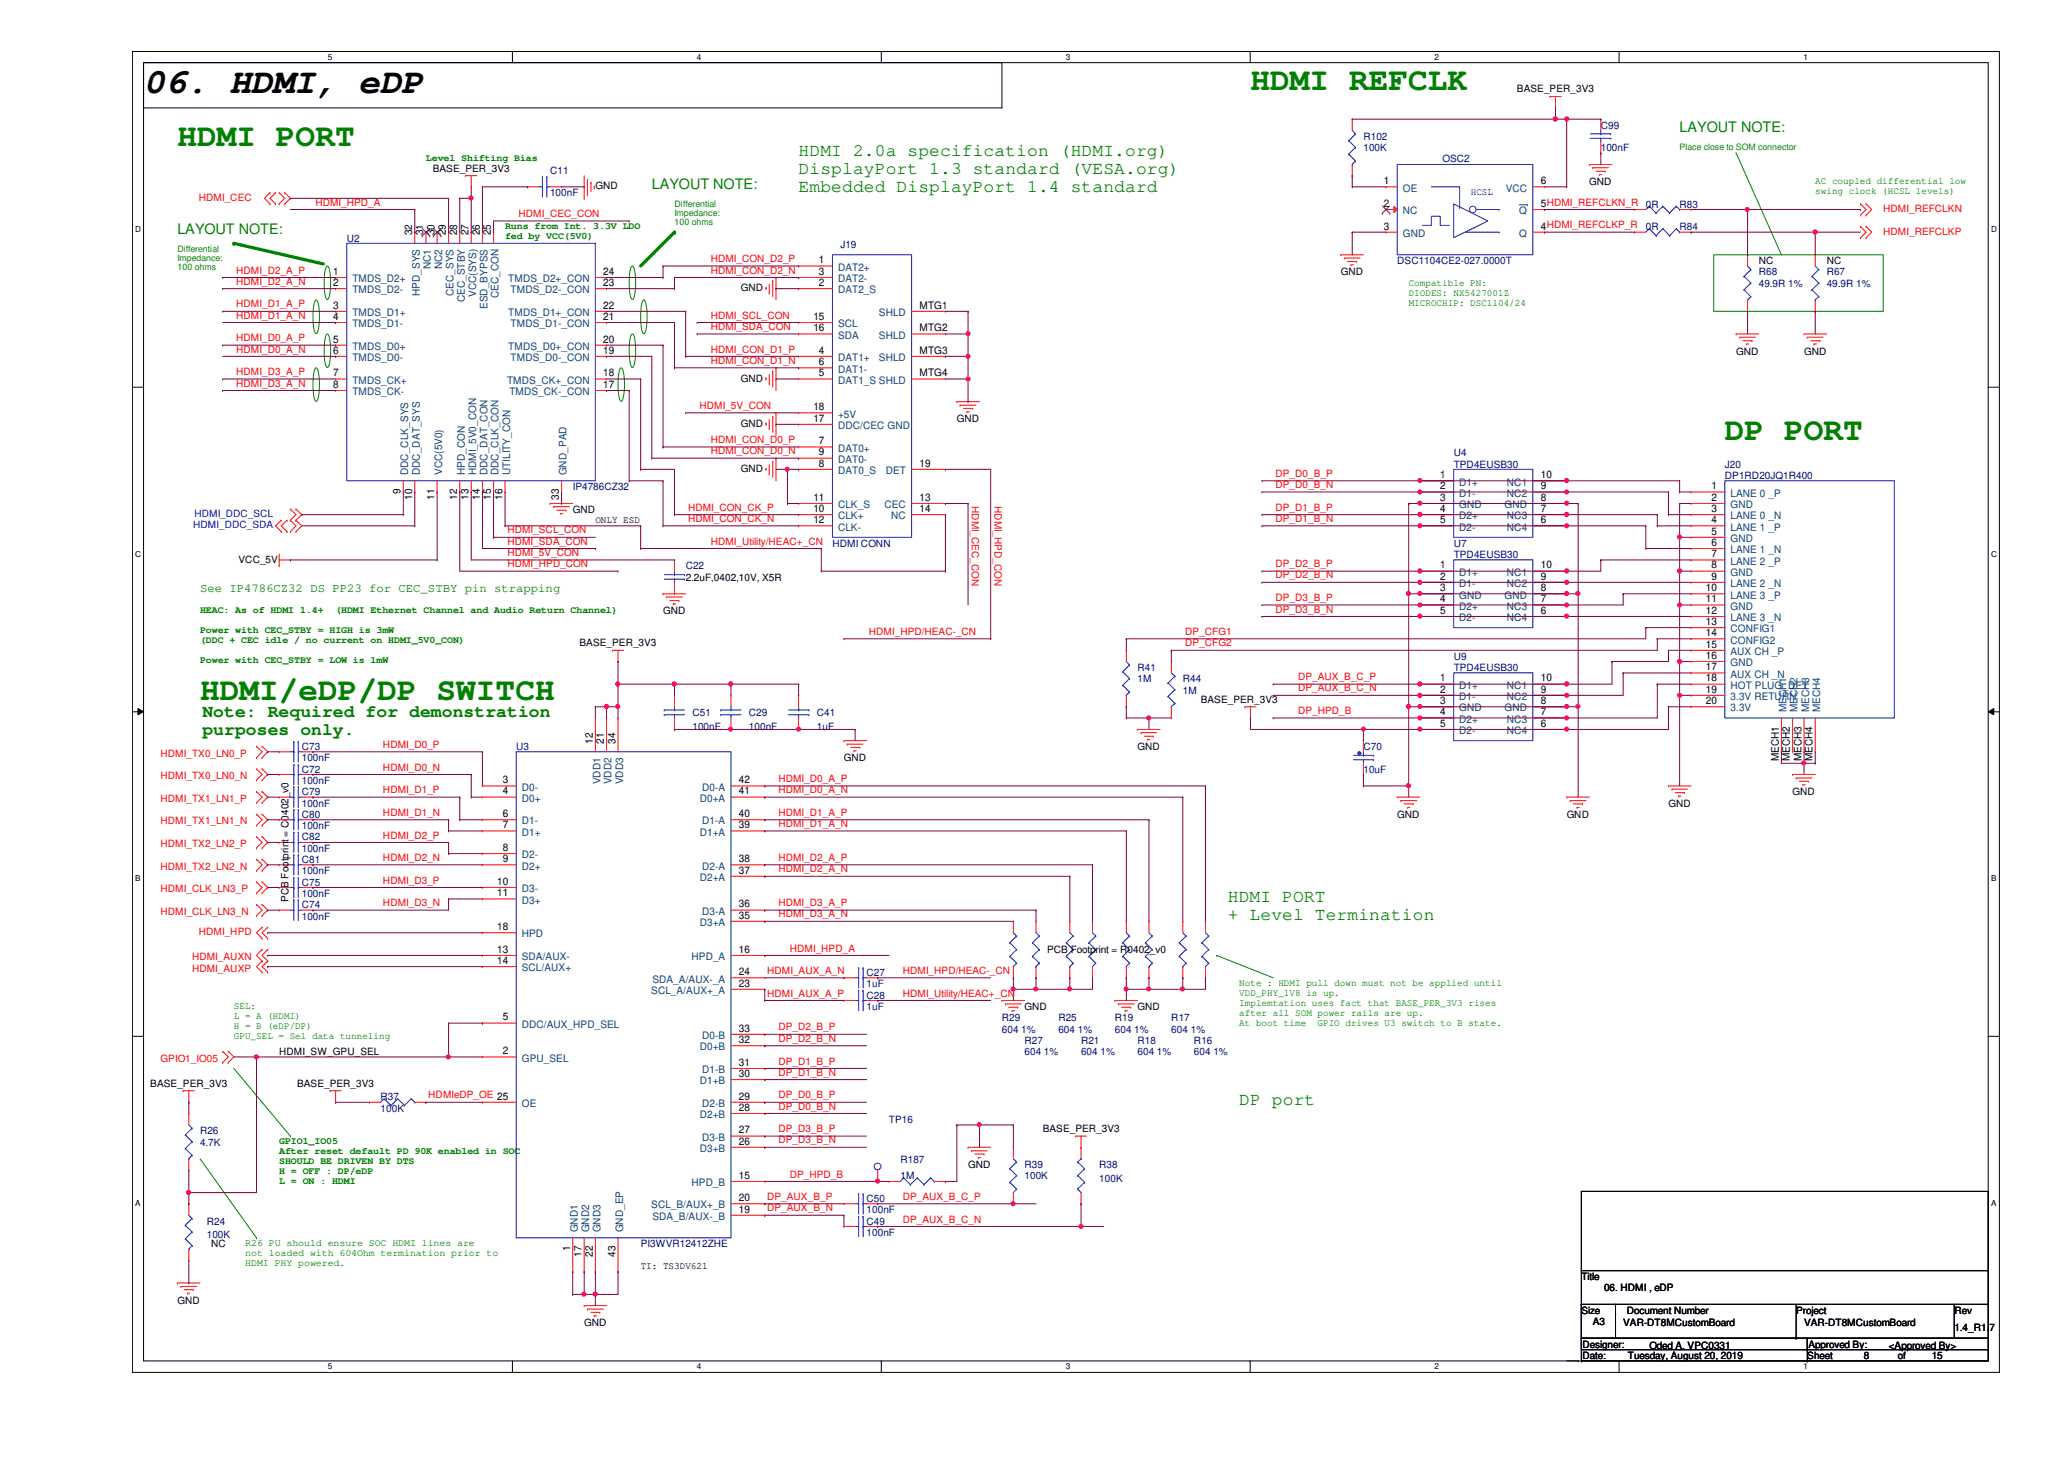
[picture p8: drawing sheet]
<svg xmlns="http://www.w3.org/2000/svg" width="297mm" height="210mm" viewBox="0 0 297 210" stroke-linecap="round" stroke-linejoin="round" font-family="sans-serif">
<defs><g id="words">
<text font-size="5.2" x="20.7" y="13.4">06. HDMI, eDP</text>
<g font-size="4.7" fill="#008000">
<text x="180" y="12.9">HDMI REFCLK</text>
<text x="25.5" y="21">HDMI PORT</text>
<text x="248.2" y="63.3">DP PORT</text>
<text x="28.8" y="100.7">HDMI/eDP/DP SWITCH</text>
</g>
<g font-size="2.6" fill="#008000">
<text x="114.9" y="22.5">HDMI 2.0a specification (HDMI.org)</text>
<text x="114.9" y="25.1">DisplayPort 1.3 standard (VESA.org)</text>
<text x="114.9" y="27.6">Embedded DisplayPort 1.4 standard</text>
<text x="29.1" y="103.1">Note: Required for demonstration</text>
<text x="29.1" y="105.7">purposes only.</text>
<text x="176.7" y="129.8">HDMI PORT</text>
<text x="176.7" y="132.3">+ Level Termination</text>
<text x="178.4" y="159">DP port</text>
</g>
<g font-size="2.1" fill="#008000">
<text x="241.7" y="19">LAYOUT NOTE:</text>
<text x="93.8" y="27.2">LAYOUT NOTE:</text>
<text x="25.5" y="33.7">LAYOUT NOTE:</text>
</g>
<text font-size="1.8" fill="#008000" x="28.8" y="85.2">See IP4786CZ32 DS PP23 for CEC_STBY pin strapping</text>
<g font-size="1.5">
<text x="199.1" y="29.8">2</text>
<text x="199.1" y="26.5">1</text>
<text x="221.7" y="26.5">6</text>
<text x="221.7" y="29.8">5HDMI_REFCLKN_R</text>
<text x="59.3" y="33.9" transform="rotate(-90 59.3 33.9)">32</text>
<text x="60.9" y="33.9" transform="rotate(-90 60.9 33.9)">31</text>
<text x="62.5" y="33.9" transform="rotate(-90 62.5 33.9)">30</text>
<text x="64.2" y="33.9" transform="rotate(-90 64.2 33.9)">29</text>
<text x="65.8" y="33.9" transform="rotate(-90 65.8 33.9)">28</text>
<text x="67.4" y="33.9" transform="rotate(-90 67.4 33.9)">27</text>
<text x="69" y="33.9" transform="rotate(-90 69 33.9)">26</text>
<text x="70.7" y="33.9" transform="rotate(-90 70.7 33.9)">25</text>
<text x="199.1" y="33">3</text>
<text x="221.7" y="33">4HDMI_REFCLKP_R</text>
<text x="48" y="39.5">1</text>
<text x="48" y="41.1">2</text>
<text x="86.8" y="41.1">23</text>
<text x="86.8" y="39.5">24</text>
<text x="117.9" y="37.9">1</text>
<text x="117.9" y="39.5">3</text>
<text x="117.9" y="41.1">2</text>
<text x="48" y="44.4">3</text>
<text x="48" y="46">4</text>
<text x="86.8" y="46">21</text>
<text x="86.8" y="44.4">22</text>
<text x="117.1" y="46">15</text>
<text x="117.1" y="47.7">16</text>
<text x="132.3" y="47.7">MTG2</text>
<text x="132.3" y="44.4">MTG1</text>
<text x="48" y="49.3">5</text>
<text x="48" y="50.9">6</text>
<text x="86.8" y="50.9">19</text>
<text x="86.8" y="49.3">20</text>
<text x="117.9" y="50.9">4</text>
<text x="117.9" y="52.5">6</text>
<text x="132.3" y="50.9">MTG3</text>
<text x="48" y="54.1">7</text>
<text x="48" y="55.8">8</text>
<text x="86.8" y="55.8">17</text>
<text x="86.8" y="54.1">18</text>
<text x="117.1" y="59">18</text>
<text x="117.9" y="54.1">5</text>
<text x="132.3" y="54.1">MTG4</text>
<text x="117.1" y="60.7">17</text>
<text x="117.9" y="63.9">7</text>
<text x="117.9" y="65.5">9</text>
<text x="57.7" y="71.1" transform="rotate(-90 57.7 71.1)">9</text>
<text x="59.3" y="71.9" transform="rotate(-90 59.3 71.9)">10</text>
<text x="62.5" y="71.9" transform="rotate(-90 62.5 71.9)">11</text>
<text x="65.8" y="71.9" transform="rotate(-90 65.8 71.9)">12</text>
<text x="67.4" y="71.9" transform="rotate(-90 67.4 71.9)">13</text>
<text x="69" y="71.9" transform="rotate(-90 69 71.9)">14</text>
<text x="70.7" y="71.9" transform="rotate(-90 70.7 71.9)">15</text>
<text x="72.3" y="71.9" transform="rotate(-90 72.3 71.9)">16</text>
<text x="80.4" y="71.9" transform="rotate(-90 80.4 71.9)">33</text>
<text x="117.9" y="67.1">8</text>
<text x="132.3" y="67.1">19</text>
<text x="207.3" y="68.8">1</text>
<text x="207.3" y="70.4">2</text>
<text x="221.7" y="68.8">10</text>
<text x="221.7" y="70.4">9</text>
<text x="246.3" y="70.4">1</text>
<text x="117.1" y="73.7">10</text>
<text x="117.1" y="75.3">12</text>
<text x="117.1" y="72.1">11</text>
<text x="132.3" y="72.1">13</text>
<text x="132.3" y="73.7">14</text>
<text x="207.3" y="72.1">3</text>
<text x="207.3" y="73.7">4</text>
<text x="207.3" y="75.3">5</text>
<text x="221.7" y="72.1">8</text>
<text x="221.7" y="73.7">7</text>
<text x="221.7" y="75.3">6</text>
<text x="246.3" y="72.1">2</text>
<text x="246.3" y="73.7">3</text>
<text x="246.3" y="75.3">4</text>
<text x="246.3" y="76.9">5</text>
<text x="207.3" y="81.8">1</text>
<text x="207.3" y="83.4">2</text>
<text x="221.7" y="81.8">10</text>
<text x="221.7" y="83.4">9</text>
<text x="246.3" y="78.5">6</text>
<text x="246.3" y="80.2">7</text>
<text x="246.3" y="81.8">8</text>
<text x="246.3" y="83.4">9</text>
<text x="207.3" y="85">3</text>
<text x="207.3" y="86.7">4</text>
<text x="207.3" y="88.3">5</text>
<text x="221.7" y="85">8</text>
<text x="221.7" y="86.7">7</text>
<text x="221.7" y="88.3">6</text>
<text x="245.5" y="85">10</text>
<text x="245.5" y="86.7">11</text>
<text x="245.5" y="88.3">12</text>
<text x="245.5" y="89.9">13</text>
<text x="245.5" y="91.5">14</text>
<text x="245.5" y="93.2">15</text>
<text x="245.5" y="94.8">16</text>
<text x="207.3" y="98">1</text>
<text x="207.3" y="99.7">2</text>
<text x="207.3" y="101.3">3</text>
<text x="221.7" y="98">10</text>
<text x="221.7" y="99.7">9</text>
<text x="221.7" y="101.3">8</text>
<text x="245.5" y="96.4">17</text>
<text x="245.5" y="98">18</text>
<text x="245.5" y="99.7">19</text>
<text x="245.5" y="101.3">20</text>
<text x="85.3" y="107" transform="rotate(-90 85.3 107)">12</text>
<text x="86.9" y="107" transform="rotate(-90 86.9 107)">21</text>
<text x="88.6" y="107" transform="rotate(-90 88.6 107)">34</text>
<text x="207.3" y="102.9">4</text>
<text x="207.3" y="104.6">5</text>
<text x="221.7" y="102.9">7</text>
<text x="221.7" y="104.6">6</text>
<text x="72.3" y="112.7">3</text>
<text x="106.3" y="112.7">42</text>
<text x="256" y="109.5" transform="rotate(-90 256 109.5)">MECH1</text>
<text x="257.6" y="109.5" transform="rotate(-90 257.6 109.5)">MECH2</text>
<text x="259.2" y="109.5" transform="rotate(-90 259.2 109.5)">MECH3</text>
<text x="260.9" y="109.5" transform="rotate(-90 260.9 109.5)">MECH4</text>
<text x="72.3" y="114.3">4</text>
<text x="72.3" y="117.6">6</text>
<text x="72.3" y="119.2">7</text>
<text x="106.3" y="119.2">39</text>
<text x="106.3" y="117.6">40</text>
<text x="106.3" y="114.3">41</text>
<text x="72.3" y="122.4">8</text>
<text x="72.3" y="124">9</text>
<text x="106.3" y="125.7">37</text>
<text x="106.3" y="124">38</text>
<text x="71.5" y="127.3">10</text>
<text x="71.5" y="128.9">11</text>
<text x="106.3" y="130.6">36</text>
<text x="71.5" y="137.1">13</text>
<text x="71.5" y="133.8">18</text>
<text x="106.3" y="137.1">16</text>
<text x="106.3" y="132.2">35</text>
<text x="71.5" y="138.7">14</text>
<text x="106.3" y="141.9">23</text>
<text x="106.3" y="140.3">24</text>
<text x="72.3" y="146.8">5</text>
<text x="106.3" y="148.4">33</text>
<text x="72.3" y="151.7">2</text>
<text x="106.3" y="154.9">30</text>
<text x="106.3" y="153.3">31</text>
<text x="106.3" y="150.1">32</text>
<text x="106.3" y="159.8">28</text>
<text x="106.3" y="158.2">29</text>
<text x="106.3" y="164.7">26</text>
<text x="106.3" y="163.1">27</text>
<text x="106.3" y="169.6">15</text>
<text x="106.3" y="172.8">20</text>
<text x="106.3" y="174.5">19</text>
<text x="82" y="180" transform="rotate(-90 82 180)">1</text>
<text x="83.7" y="180.8" transform="rotate(-90 83.7 180.8)">17</text>
<text x="85.3" y="180.8" transform="rotate(-90 85.3 180.8)">22</text>
<text x="88.6" y="180.8" transform="rotate(-90 88.6 180.8)">43</text>
</g>
<g font-size="1.5" fill="#004080">
<text x="201.9" y="27.6">OE</text>
<text x="216.7" y="27.6">VCC</text>
<text x="201.9" y="34.1">GND</text>
<text x="201.9" y="30.8">NC</text>
<text x="218.7" y="34.1">Q</text>
<text x="218.7" y="30.8">Q</text>
<text x="50.7" y="40.6">TMDS_D2+</text>
<text x="62" y="38.7" transform="rotate(-90 62 38.7)">NC1</text>
<text x="63.6" y="38.7" transform="rotate(-90 63.6 38.7)">NC2</text>
<text x="73.2" y="40.6">TMDS_D2+_CON</text>
<text x="120.6" y="38.9">DAT2+</text>
<text x="120.6" y="40.6">DAT2-</text>
<text x="50.7" y="42.2">TMDS_D2-</text>
<text x="50.7" y="45.5">TMDS_D1+</text>
<text x="50.7" y="47.1">TMDS_D1-</text>
<text x="60.4" y="42.6" transform="rotate(-90 60.4 42.6)">HPD_SYS</text>
<text x="65.3" y="42.6" transform="rotate(-90 65.3 42.6)">CEC_SYS</text>
<text x="66.9" y="43.5" transform="rotate(-90 66.9 43.5)">CEC_STBY</text>
<text x="68.5" y="42.8" transform="rotate(-90 68.5 42.8)">VCC(SYS)</text>
<text x="70.1" y="44.5" transform="rotate(-90 70.1 44.5)">ESD_BYPSS</text>
<text x="71.8" y="42.9" transform="rotate(-90 71.8 42.9)">CEC_CON</text>
<text x="73.2" y="45.5">TMDS_D1+_CON</text>
<text x="73.5" y="47.1">TMDS_D1-_CON</text>
<text x="73.5" y="42.2">TMDS_D2-_CON</text>
<text x="120.6" y="42.2">DAT2_S</text>
<text x="120.6" y="47.1">SCL</text>
<text x="126.5" y="45.5">SHLD</text>
<text x="50.7" y="50.3">TMDS_D0+</text>
<text x="50.7" y="51.9">TMDS_D0-</text>
<text x="73.2" y="50.3">TMDS_D0+_CON</text>
<text x="73.5" y="51.9">TMDS_D0-_CON</text>
<text x="120.6" y="51.9">DAT1+</text>
<text x="120.6" y="53.6">DAT1-</text>
<text x="120.6" y="48.7">SDA</text>
<text x="126.5" y="48.7">SHLD</text>
<text x="126.5" y="51.9">SHLD</text>
<text x="50.7" y="55.2">TMDS_CK+</text>
<text x="50.7" y="56.9">TMDS_CK-</text>
<text x="73" y="55.2">TMDS_CK+_CON</text>
<text x="73.3" y="56.9">TMDS_CK-_CON</text>
<text x="120.6" y="55.2">DAT1_S SHLD</text>
<text x="120.6" y="65">DAT0+</text>
<text x="120.6" y="61.7">DDC/CEC GND</text>
<text x="120.6" y="60.1">+5V</text>
<text x="58.8" y="68.4" transform="rotate(-90 58.8 68.4)">DDC_CLK_SYS</text>
<text x="60.4" y="68.4" transform="rotate(-90 60.4 68.4)">DDC_DAT_SYS</text>
<text x="63.6" y="68.4" transform="rotate(-90 63.6 68.4)">VCC(5V0)</text>
<text x="66.9" y="68.4" transform="rotate(-90 66.9 68.4)">HPD_CON</text>
<text x="68.5" y="68.4" transform="rotate(-90 68.5 68.4)">HDMI_5V0_CON</text>
<text x="70.1" y="68.4" transform="rotate(-90 70.1 68.4)">DDC_DAT_CON</text>
<text x="71.8" y="68.4" transform="rotate(-90 71.8 68.4)">DDC_CLK_CON</text>
<text x="73.4" y="68.4" transform="rotate(-90 73.4 68.4)">UTILITY_CON</text>
<text x="81.5" y="68.4" transform="rotate(-90 81.5 68.4)">GND_PAD</text>
<text x="120.6" y="68.2">DAT0_S</text>
<text x="120.6" y="66.6">DAT0-</text>
<text x="127.5" y="68.2">DET</text>
<text x="210" y="69.8">D1+</text>
<text x="210" y="71.5">D1-</text>
<text x="216.9" y="69.8">NC1</text>
<text x="216.9" y="71.5">NC2</text>
<text x="249" y="71.5">LANE 0 _P</text>
<text x="120.6" y="74.7">CLK+</text>
<text x="120.6" y="76.3">CLK-</text>
<text x="120.6" y="73.1">CLK_S</text>
<text x="127.3" y="73.1">CEC</text>
<text x="128.3" y="74.7">NC</text>
<text x="210" y="73.1">GND</text>
<text x="210" y="74.7">D2+</text>
<text x="210" y="76.3">D2-</text>
<text x="216.5" y="73.1">GND</text>
<text x="216.9" y="74.7">NC3</text>
<text x="216.9" y="76.3">NC4</text>
<text x="249" y="73.1">GND</text>
<text x="249" y="74.7">LANE 0 _N</text>
<text x="249" y="76.3">LANE 1 _P</text>
<text x="249" y="78">GND</text>
<text x="210" y="82.8">D1+</text>
<text x="216.9" y="82.8">NC1</text>
<text x="249" y="79.6">LANE 1 _N</text>
<text x="249" y="81.2">LANE 2 _P</text>
<text x="249" y="82.8">GND</text>
<text x="210" y="84.5">D1-</text>
<text x="210" y="86.1">GND</text>
<text x="210" y="87.7">D2+</text>
<text x="210" y="89.4">D2-</text>
<text x="216.5" y="86.1">GND</text>
<text x="216.9" y="84.5">NC2</text>
<text x="216.9" y="87.7">NC3</text>
<text x="216.9" y="89.4">NC4</text>
<text x="249" y="84.5">LANE 2 _N</text>
<text x="249" y="86.1">LANE 3 _P</text>
<text x="249" y="87.7">GND</text>
<text x="249" y="89.4">LANE 3 _N</text>
<text x="249" y="91">CONFIG1</text>
<text x="249" y="92.6">CONFIG2</text>
<text x="249" y="94.2">AUX CH _P</text>
<text x="249" y="95.8">GND</text>
<text x="210" y="99.1">D1+</text>
<text x="210" y="100.7">D1-</text>
<text x="216.9" y="99.1">NC1</text>
<text x="216.9" y="100.7">NC2</text>
<text x="249" y="97.5">AUX CH _N</text>
<text x="249" y="99.1">HOT PLUG_DET</text>
<text x="249" y="100.7">3.3V RETURN</text>
<text x="210" y="102.4">GND</text>
<text x="210" y="104">D2+</text>
<text x="210" y="105.6">D2-</text>
<text x="216.5" y="102.4">GND</text>
<text x="216.9" y="104">NC3</text>
<text x="216.9" y="105.6">NC4</text>
<text x="249" y="102.4">3.3V</text>
<text x="257.1" y="102.5" transform="rotate(-90 257.1 102.5)">MECH1</text>
<text x="258.7" y="102.5" transform="rotate(-90 258.7 102.5)">MECH2</text>
<text x="260.3" y="102.5" transform="rotate(-90 260.3 102.5)">MECH3</text>
<text x="262" y="102.5" transform="rotate(-90 262 102.5)">MECH4</text>
<text x="75.1" y="113.7">D0-</text>
<text x="86.4" y="112.9" transform="rotate(-90 86.4 112.9)">VDD1</text>
<text x="88" y="112.9" transform="rotate(-90 88 112.9)">VDD2</text>
<text x="89.7" y="112.9" transform="rotate(-90 89.7 112.9)">VDD3</text>
<text x="101" y="113.7">D0-A</text>
<text x="75.1" y="115.4">D0+</text>
<text x="75.1" y="118.6">D1-</text>
<text x="100.7" y="115.4">D0+A</text>
<text x="101" y="118.6">D1-A</text>
<text x="75.1" y="120.2">D1+</text>
<text x="75.1" y="123.5">D2-</text>
<text x="75.1" y="125.1">D2+</text>
<text x="100.7" y="120.2">D1+A</text>
<text x="101" y="125.1">D2-A</text>
<text x="75.1" y="128.4">D3-</text>
<text x="75.1" y="130">D3+</text>
<text x="100.7" y="126.7">D2+A</text>
<text x="101" y="131.6">D3-A</text>
<text x="75.1" y="134.9">HPD</text>
<text x="100.7" y="133.2">D3+A</text>
<text x="75.1" y="138.1">SDA/AUX-</text>
<text x="75.1" y="139.7">SCL/AUX+</text>
<text x="93.7" y="143">SCL_A/AUX+_A</text>
<text x="93.9" y="141.4">SDA_A/AUX-_A</text>
<text x="99.5" y="138.1">HPD_A</text>
<text x="75.1" y="147.9">DDC/AUX_HPD_SEL</text>
<text x="101" y="149.5">D0-B</text>
<text x="75.1" y="152.7">GPU_SEL</text>
<text x="100.7" y="156">D1+B</text>
<text x="100.7" y="151.1">D0+B</text>
<text x="101" y="154.4">D1-B</text>
<text x="75.1" y="159.3">OE</text>
<text x="100.7" y="160.9">D2+B</text>
<text x="101" y="159.3">D2-B</text>
<text x="100.7" y="165.7">D3+B</text>
<text x="101" y="164.1">D3-B</text>
<text x="93.7" y="173.9">SCL_B/AUX+_B</text>
<text x="99.5" y="170.6">HPD_B</text>
<text x="83.1" y="177.3" transform="rotate(-90 83.1 177.3)">GND1</text>
<text x="84.8" y="177.3" transform="rotate(-90 84.8 177.3)">GND2</text>
<text x="86.4" y="177.3" transform="rotate(-90 86.4 177.3)">GND3</text>
<text x="89.7" y="177.3" transform="rotate(-90 89.7 177.3)">GND_EP</text>
<text x="93.9" y="175.5">SDA_B/AUX-_B</text>
</g>
<g font-size="1.4">
<text x="218.3" y="13.3">BASE_PER_3V3</text>
<text x="62.3" y="24.7">BASE_PER_3V3</text>
<text x="85.7" y="27.3">GND</text>
<text x="228.7" y="26.6">GND</text>
<text x="106.6" y="41.9">GND</text>
<text x="193" y="39.6">GND</text>
<text x="253.1" y="38">NC</text>
<text x="262.9" y="38">NC</text>
<text x="249.9" y="51">GND</text>
<text x="259.6" y="51">GND</text>
<text x="106.6" y="54.9">GND</text>
<text x="106.6" y="61.4">GND</text>
<text x="137.7" y="60.7">GND</text>
<text x="106.6" y="67.9">GND</text>
<text x="82.4" y="73.8">GND</text>
<text x="85.7" y="75.2">ONLY ESD</text>
<text x="34.3" y="80.9">VCC_5V</text>
<text x="98.7" y="83.5">2.2uF,0402,10V, X5R</text>
<text x="95.4" y="88.4">GND</text>
<text x="83.4" y="93">BASE_PER_3V3</text>
<text x="172.8" y="101.1">BASE_PER_3V3</text>
<text x="163.7" y="107.9">GND</text>
<text x="121.5" y="109.5">GND</text>
<text x="201.1" y="117.6">GND</text>
<text x="225.5" y="117.6">GND</text>
<text x="240.1" y="116">GND</text>
<text x="258" y="114.4">GND</text>
<text x="41.5" y="129.8" transform="rotate(-90 41.5 129.8)">PCB Footprint = C0402_v0</text>
<text x="150.7" y="137.2">PCB Footprint = R0402_v0</text>
<text x="147.4" y="145.3">GND</text>
<text x="163.7" y="145.3">GND</text>
<text x="40.2" y="151.8">HDMI_SW_GPU_SEL</text>
<text x="21.6" y="156.3">BASE_PER_3V3</text>
<text x="42.8" y="156.3">BASE_PER_3V3</text>
<text x="150.1" y="162.9">BASE_PER_3V3</text>
<text x="139.3" y="168.1">GND</text>
<text x="30.4" y="179.5">NC</text>
<text x="92.2" y="182.5">TI: TS3DV621</text>
<text x="227.6" y="184.1">Title</text>
<text x="230.8" y="185.8">06. HDMI , eDP</text>
<text x="25.5" y="187.6">GND</text>
<text x="84.1" y="190.8">GND</text>
<text x="227.6" y="189">Size</text>
<text x="229.2" y="190.7">A3</text>
<text x="233.6" y="190.8">VAR-DT8MCustomBoard</text>
<text x="234.1" y="189">Document Number</text>
<text x="258.5" y="189">Project</text>
<text x="259.6" y="190.8">VAR-DT8MCustomBoard</text>
<text x="281.3" y="189">Rev</text>
<text x="281.3" y="191.5">1.4_R1.7</text>
<text x="227.8" y="195.5">Date:</text>
<text x="227.8" y="193.9">Designer:</text>
<text x="234.3" y="195.5">Tuesday, August 20, 2019</text>
<text x="237.4" y="194.1">Oded A. VPC0331</text>
<text x="260.1" y="195.5">Sheet</text>
<text x="260.3" y="193.9">Approved By:</text>
<text x="268.2" y="195.5">8</text>
<text x="271.8" y="194.1">&lt;Approved By&gt;</text>
<text x="273.1" y="195.5">of</text>
<text x="278" y="195.5">15</text>
</g>
<g font-size="1.4" fill="#008000">
<text x="61.3" y="23.2">Level Shifting Bias</text>
<text x="261.2" y="26.5">AC coupled differential low</text>
<text x="261.2" y="27.9">swing clock (HCSL levels)</text>
<text x="72.7" y="32.9">Runs from Int. 3.3V LDO</text>
<text x="72.7" y="34.4">fed by VCC(5V0)</text>
<text x="202.7" y="41.1">Compatible PN:</text>
<text x="202.7" y="42.5">DIODES: NX5427001Z</text>
<text x="202.7" y="44">MICROCHIP: DSC1104/24</text>
<text x="28.8" y="88.2">HEAC: As of HDMI 1.4+</text>
<text x="48.3" y="88.2">(HDMI Ethernet Channel and Audio Return Channel)</text>
<text x="28.8" y="91.1">Power with CEC_STBY = HIGH is 3mW</text>
<text x="28.8" y="92.5">(DDC + CEC idle / no current on HDMI_5V0_CON)</text>
<text x="28.8" y="95.4">Power with CEC_STBY = LOW is 1mW</text>
<text x="178.4" y="141.9">Note : HDMI pull down must not be applied until</text>
<text x="178.4" y="143.3">VDD_PHY_1V8 is up.</text>
<text x="33.7" y="145.1">SEL:</text>
<text x="33.7" y="146.6">L = A (HDMI)</text>
<text x="33.7" y="148">H = B (eDP/DP)</text>
<text x="33.7" y="149.4">GPU_SEL = Sel data tunneling</text>
<text x="178.4" y="144.7">Implemtation uses fact that BASE_PER_3V3 rises</text>
<text x="178.4" y="146.2">after all SOM power rails are up.</text>
<text x="178.4" y="147.6">At boot time</text>
<text x="189.6" y="147.6">GPIO drives U3 switch to B state.</text>
<text x="40.2" y="164.6">GPIO1_IO05</text>
<text x="40.2" y="166">After reset default PD 90K enabled in SOC</text>
<text x="40.2" y="167.5">SHOULD BE DRIVEN BY DTS</text>
<text x="40.2" y="168.9">H = OFF : DP/eDP</text>
<text x="40.2" y="170.3">L = ON : HDMI</text>
<text x="35.3" y="179.3">R26 PU should ensure SOC HDMI lines are</text>
<text x="35.3" y="180.7">not loaded with 604Ohm termination prior to</text>
<text x="35.3" y="182.2">HDMI PHY powered.</text>
</g>
<g font-size="1.4" fill="#000080">
<text x="196.2" y="20.1">R102</text>
<text x="196.2" y="21.8">100K</text>
<text x="207.6" y="23.4">OSC2</text>
<text x="230.4" y="18.5">C99</text>
<text x="230.4" y="21.8">100nF</text>
<text x="79.2" y="25">C11</text>
<text x="79.2" y="28.2">100nF</text>
<text x="236.9" y="29.9">0R</text>
<text x="241.7" y="29.9">R83</text>
<text x="49.9" y="34.8">U2</text>
<text x="120.9" y="35.7">J19</text>
<text x="236.9" y="33.1">0R</text>
<text x="241.7" y="33.1">R84</text>
<text x="201.1" y="38">DSC1104CE2-027.0000T</text>
<text x="253.1" y="39.6">R68</text>
<text x="253.1" y="41.3">49.9R 1%</text>
<text x="262.9" y="39.6">R67</text>
<text x="262.9" y="41.3">49.9R 1%</text>
<text x="209.2" y="65.7">U4</text>
<text x="82.4" y="70.5">IP4786CZ32</text>
<text x="209.2" y="67.3">TPD4EUSB30</text>
<text x="248.2" y="67.3">J20</text>
<text x="248.2" y="68.9">DP1RD20JQ1R400</text>
<text x="98.7" y="81.9">C22</text>
<text x="119.8" y="78.7">HDMI CONN</text>
<text x="209.2" y="78.7">U7</text>
<text x="209.2" y="80.3">TPD4EUSB30</text>
<text x="209.2" y="94.9">U9</text>
<text x="163.7" y="96.5">R41</text>
<text x="163.7" y="98.2">1M</text>
<text x="170.2" y="98.2">R44</text>
<text x="170.2" y="99.8">1M</text>
<text x="209.2" y="96.5">TPD4EUSB30</text>
<text x="43.4" y="107.9">C73</text>
<text x="74.3" y="107.9">U3</text>
<text x="99.7" y="103">C51</text>
<text x="99.7" y="105">100nF</text>
<text x="107.8" y="103">C29</text>
<text x="107.8" y="105">100nF</text>
<text x="117.6" y="103">C41</text>
<text x="117.6" y="105">1uF</text>
<text x="196.2" y="107.9">C70</text>
<text x="43.4" y="109.5">100nF</text>
<text x="43.4" y="111.2">C72</text>
<text x="43.4" y="112.8">100nF</text>
<text x="196.2" y="111.2">10uF</text>
<text x="43.4" y="114.4">C79</text>
<text x="43.4" y="116">100nF</text>
<text x="43.4" y="117.6">C80</text>
<text x="43.4" y="119.3">100nF</text>
<text x="43.4" y="120.9">C82</text>
<text x="43.4" y="122.6">100nF</text>
<text x="43.4" y="124.2">C81</text>
<text x="43.4" y="125.8">100nF</text>
<text x="43.4" y="127.4">C75</text>
<text x="43.4" y="129">100nF</text>
<text x="43.4" y="130.7">C74</text>
<text x="43.4" y="132.3">100nF</text>
<text x="124.7" y="140.4">C27</text>
<text x="124.7" y="142">1uF</text>
<text x="124.7" y="143.7">C28</text>
<text x="124.7" y="145.3">1uF</text>
<text x="144.2" y="146.9">R29</text>
<text x="144.2" y="148.5">604 1%</text>
<text x="152.3" y="146.9">R25</text>
<text x="152.3" y="148.5">604 1%</text>
<text x="160.4" y="146.9">R19</text>
<text x="160.4" y="148.5">604 1%</text>
<text x="168.6" y="146.9">R17</text>
<text x="168.6" y="148.5">604 1%</text>
<text x="147.4" y="150.2">R27</text>
<text x="147.4" y="151.8">604 1%</text>
<text x="155.6" y="150.2">R21</text>
<text x="155.6" y="151.8">604 1%</text>
<text x="163.7" y="150.2">R18</text>
<text x="163.7" y="151.8">604 1%</text>
<text x="171.8" y="150.2">R16</text>
<text x="171.8" y="151.8">604 1%</text>
<text x="54.8" y="158.3">R37</text>
<text x="54.8" y="159.9">100K</text>
<text x="127.9" y="161.5">TP16</text>
<text x="28.8" y="163.2">R26</text>
<text x="28.8" y="164.8">4.7K</text>
<text x="129.6" y="167.3">R187</text>
<text x="124.7" y="172.9">C50</text>
<text x="129.6" y="169.7">1M</text>
<text x="147.4" y="168.1">R39</text>
<text x="147.4" y="169.7">100K</text>
<text x="158.2" y="168.1">R38</text>
<text x="158.2" y="170">100K</text>
<text x="29.8" y="176.2">R24</text>
<text x="29.8" y="178.1">100K</text>
<text x="92.2" y="179.5">PI3WVR12412ZHE</text>
<text x="124.7" y="174.5">100nF</text>
<text x="124.7" y="176.2">C49</text>
<text x="124.7" y="177.8">100nF</text>
</g>
<g font-size="1.4" fill="#f00">
<text x="28.6" y="28.9">HDMI_CEC</text>
<text x="45.4" y="29.6">HDMI_HPD_A</text>
<text x="74.6" y="31.2">HDMI_CEC_CON</text>
<text x="271" y="33.8">HDMI_REFCLKP</text>
<text x="271" y="30.5">HDMI_REFCLKN</text>
<text x="34" y="39.4">HDMI_D2_A_P</text>
<text x="34" y="41">HDMI_D2_A_N</text>
<text x="102.3" y="39.4">HDMI_CON_D2_N</text>
<text x="102.3" y="37.7">HDMI_CON_D2_P</text>
<text x="34" y="44.2">HDMI_D1_A_P</text>
<text x="34" y="45.8">HDMI_D1_A_N</text>
<text x="102.3" y="45.8">HDMI_SCL_CON</text>
<text x="102.3" y="47.5">HDMI_SDA_CON</text>
<text x="34" y="54">HDMI_D3_A_P</text>
<text x="34" y="49.1">HDMI_D0_A_P</text>
<text x="34" y="50.7">HDMI_D0_A_N</text>
<text x="102.3" y="52.4">HDMI_CON_D1_N</text>
<text x="102.3" y="50.7">HDMI_CON_D1_P</text>
<text x="34" y="55.6">HDMI_D3_A_N</text>
<text x="100.7" y="58.8">HDMI_5V_CON</text>
<text x="102.3" y="63.8">HDMI_CON_D0_P</text>
<text x="102.3" y="65.4">HDMI_CON_D0_N</text>
<text x="183.6" y="68.6">DP_D0_B_P</text>
<text x="183.6" y="70.2">DP_D0_B_N</text>
<text x="73" y="76.7">HDMI_SCL_CON</text>
<text x="99" y="73.5">HDMI_CON_CK_P</text>
<text x="99" y="75.1">HDMI_CON_CK_N</text>
<text x="139.9" y="72.8" transform="rotate(90 139.9 72.8)">HDMI_CEC_CON</text>
<text x="143.1" y="72.8" transform="rotate(90 143.1 72.8)">HDMI_HPD_CON</text>
<text x="183.6" y="73.5">DP_D1_B_P</text>
<text x="183.6" y="75.1">DP_D1_B_N</text>
<text x="73" y="80">HDMI_5V_CON</text>
<text x="73" y="81.6">HDMI_HPD_CON</text>
<text x="73" y="78.4">HDMI_SDA_CON</text>
<text x="102.3" y="78.4">HDMI_Utility/HEAC+_CN</text>
<text x="183.6" y="81.6">DP_D2_B_P</text>
<text x="183.6" y="83.2">DP_D2_B_N</text>
<text x="183.6" y="86.5">DP_D3_B_P</text>
<text x="183.6" y="88.1">DP_D3_B_N</text>
<text x="125.1" y="91.4">HDMI_HPD/HEAC-_CN</text>
<text x="170.6" y="91.4">DP_CFG1</text>
<text x="170.6" y="93">DP_CFG2</text>
<text x="186.8" y="97.9">DP_AUX_B_C_P</text>
<text x="186.8" y="99.5">DP_AUX_B_C_N</text>
<text x="55.1" y="107.6">HDMI_D0_P</text>
<text x="186.8" y="102.7">DP_HPD_B</text>
<text x="23.1" y="108.9">HDMI_TX0_LN0_P</text>
<text x="23.1" y="112.1">HDMI_TX0_LN0_N</text>
<text x="55.1" y="110.9">HDMI_D0_N</text>
<text x="112" y="112.5">HDMI_D0_A_P</text>
<text x="23.1" y="115.4">HDMI_TX1_LN1_P</text>
<text x="23.1" y="118.6">HDMI_TX1_LN1_N</text>
<text x="55.1" y="114.1">HDMI_D1_P</text>
<text x="55.1" y="117.4">HDMI_D1_N</text>
<text x="112" y="114.1">HDMI_D0_A_N</text>
<text x="112" y="119">HDMI_D1_A_N</text>
<text x="112" y="117.4">HDMI_D1_A_P</text>
<text x="23.1" y="121.9">HDMI_TX2_LN2_P</text>
<text x="23.1" y="125.1">HDMI_TX2_LN2_N</text>
<text x="55.1" y="120.6">HDMI_D2_P</text>
<text x="55.1" y="123.9">HDMI_D2_N</text>
<text x="112" y="125.5">HDMI_D2_A_N</text>
<text x="112" y="123.9">HDMI_D2_A_P</text>
<text x="23.1" y="128.4">HDMI_CLK_LN3_P</text>
<text x="23.1" y="131.7">HDMI_CLK_LN3_N</text>
<text x="55.1" y="127.1">HDMI_D3_P</text>
<text x="55.1" y="130.4">HDMI_D3_N</text>
<text x="112" y="132">HDMI_D3_A_N</text>
<text x="112" y="130.4">HDMI_D3_A_P</text>
<text x="28.6" y="134.6">HDMI_HPD</text>
<text x="113.7" y="136.9">HDMI_HPD_A</text>
<text x="27.6" y="139.8">HDMI_AUXP</text>
<text x="27.6" y="138.1">HDMI_AUXN</text>
<text x="110.4" y="140.1">HDMI_AUX_A_N</text>
<text x="110.4" y="143.4">HDMI_AUX_A_P</text>
<text x="129.9" y="140.1">HDMI_HPD/HEAC-_CN</text>
<text x="129.9" y="143.4">HDMI_Utility/HEAC+_CN</text>
<text x="112" y="149.9">DP_D2_B_N</text>
<text x="112" y="148.3">DP_D2_B_P</text>
<text x="23.1" y="152.8">GPIO1_IO05</text>
<text x="112" y="154.8">DP_D1_B_N</text>
<text x="112" y="153.2">DP_D1_B_P</text>
<text x="61.6" y="158">HDMIeDP_OE 25</text>
<text x="112" y="158">DP_D0_B_P</text>
<text x="112" y="159.6">DP_D0_B_N</text>
<text x="112" y="164.5">DP_D3_B_N</text>
<text x="112" y="162.9">DP_D3_B_P</text>
<text x="110.4" y="172.6">DP_AUX_B_P</text>
<text x="113.7" y="169.4">DP_HPD_B</text>
<text x="129.9" y="172.6">DP_AUX_B_C_P</text>
<text x="110.4" y="174.3">DP_AUX_B_N</text>
<text x="129.9" y="175.9">DP_AUX_B_C_N</text>
</g>
<g font-size="1.4" fill="#00f">
<text x="211.7" y="28.1">HCSL</text>
<text x="27.8" y="76">HDMI_DDC_SDA</text>
<text x="28" y="74.4">HDMI_DDC_SCL</text>
</g>
<g font-size="1.3" fill="#008000">
<text x="241.7" y="21.6">Place close to SOM connector</text>
<text x="97.1" y="29.7">Differential</text>
<text x="97.1" y="31">Impedance:</text>
<text x="97.1" y="32.3">100 ohms</text>
<text x="25.5" y="36.2">Differential</text>
<text x="25.5" y="37.5">Impedance:</text>
<text x="25.5" y="38.8">100 ohms</text>
</g>
<g font-size="1.2">
<text x="47.2" y="8.6">5</text>
<text x="100.3" y="8.6">4</text>
<text x="153.4" y="8.6">3</text>
<text x="206.5" y="8.6">2</text>
<text x="259.5" y="8.6">1</text>
<text x="19.5" y="33.4">D</text>
<text x="286.6" y="33.4">D</text>
<text x="19.5" y="80.1">C</text>
<text x="286.6" y="80.1">C</text>
<text x="19.5" y="126.8">B</text>
<text x="286.6" y="126.8">B</text>
<text x="19.5" y="173.5">A</text>
<text x="286.6" y="173.5">A</text>
<text x="47.2" y="197">5</text>
<text x="100.3" y="197">4</text>
<text x="153.4" y="197">3</text>
<text x="206.5" y="197">2</text>
<text x="259.5" y="197">1</text>
</g>
</g></defs>
<path d="M19.1 7.4h268.6v190h-268.6zM20.7 9h265.4v186.8h-265.4z" fill="none" stroke="#000" stroke-width=".14"/>
<g fill="#fff">
<path d="M47.2 7.6h.6v1.3h-.6z"/>
<path d="M47.2 196h.6v1.3h-.6z"/>
</g>
<path d="M73.7 7.4v1.6M73.7 195.8v1.6" fill="none" stroke="#000" stroke-width=".14"/>
<g fill="#fff">
<path d="M100.3 7.6h.6v1.3h-.6z"/>
<path d="M100.3 196h.6v1.3h-.6z"/>
</g>
<path d="M126.8 7.4v1.6M126.8 195.8v1.6" fill="none" stroke="#000" stroke-width=".14"/>
<g fill="#fff">
<path d="M153.4 7.6h.6v1.3h-.6z"/>
<path d="M153.4 196h.6v1.3h-.6z"/>
</g>
<path d="M179.9 7.4v1.6M179.9 195.8v1.6" fill="none" stroke="#000" stroke-width=".14"/>
<g fill="#fff">
<path d="M206.5 7.6h.6v1.3h-.6z"/>
<path d="M206.5 196h.6v1.3h-.6z"/>
</g>
<path d="M233 7.4v1.6M233 195.8v1.6" fill="none" stroke="#000" stroke-width=".14"/>
<g fill="#fff">
<path d="M259.5 7.6h.6v1.3h-.6z"/>
<path d="M259.5 196h.6v1.3h-.6z"/>
<path d="M19.5 32.3h.8v1.4h-.8z"/>
<path d="M286.6 32.3h.8v1.4h-.8z"/>
<path d="M19.5 79h.8v1.3h-.8z"/>
<path d="M286.6 79h.8v1.3h-.8z"/>
</g>
<path d="M19.1 55.7h1.6M286.1 55.7h1.6" fill="none" stroke="#000" stroke-width=".14"/>
<g fill="#fff">
<path d="M19.5 125.7h.7v1.3h-.7z"/>
<path d="M286.6 125.7h.7v1.3h-.7z"/>
</g>
<path d="M19.1 102.4h1.6M19.9 101.9l.8 .5-.8 .4zM286.1 102.4l.8-.5v.9zM286.1 102.4h1.6" fill="none" stroke="#000" stroke-width=".14"/>
<path d="M19.9 101.9l.8 .5-.8 .4zM286.1 102.4l.8-.5v.9z" fill="#000"/>
<g fill="#fff">
<path d="M19.5 172.4h.7v1.3h-.7z"/>
<path d="M286.6 172.4h.7v1.3h-.7z"/>
</g>
<path d="M20.7 9h123.5v6.5h-123.5zM19.1 149.1h1.6M286.1 149.1h1.6" fill="none" stroke="#000" stroke-width=".14"/>
<path d="M47 38.4l.1-.1a2.2 2.2 0 0 1 .5 1.6v.8a6 6 0 0 1-.3 2.3l-.2 .1a2.08 2.08 0 0 1-.4-1.7v-.7a5.8 5.8 0 0 1 .3-2.3z" fill="none" stroke="#008000" stroke-width=".14"/>
<path d="M97.1 33.4l-4.9 4.9" fill="none" stroke="#008000" stroke-width=".47"/>
<circle cx="97.1" cy="33.4" r=".23" fill="#008000"/>
<g fill="none" stroke="#008000" stroke-width=".14">
<path d="M90.9 38.4l.1-.1a2.2 2.2 0 0 1 .5 1.6v.8a6 6 0 0 1-.3 2.3l-.2 .1a2.08 2.08 0 0 1-.4-1.7v-.7a5.8 5.8 0 0 1 .3-2.3zM246.6 36.7h24.4v8.1h-24.4zM249.9 22h.1M249.9 22l6.5 14.7M45.3 43.3l.2-.2a2.2 2.2 0 0 1 .4 1.7l.1 .8a6.2 6.2 0 0 1-.3 2.3l-.2 .1a2.11 2.11 0 0 1-.4-1.7l-.1-.7a5.8 5.8 0 0 1 .3-2.3zM45.3 53l.2-.1a2.2 2.2 0 0 1 .4 1.7l.1 .7a6 6 0 0 1-.3 2.3l-.2 .1a2.08 2.08 0 0 1-.4-1.6l-.1-.8a5.8 5.8 0 0 1 .3-2.3zM47 48.2l.1-.2a2.2 2.2 0 0 1 .5 1.7v.8a6 6 0 0 1-.3 2.2l-.2 .2a2.08 2.08 0 0 1-.4-1.7v-.7a5.8 5.8 0 0 1 .3-2.3zM89.2 53l.2-.1a2.2 2.2 0 0 1 .4 1.7l.1 .7a6 6 0 0 1-.3 2.3l-.2 .1a2.08 2.08 0 0 1-.4-1.6l-.1-.8a5.8 5.8 0 0 1 .3-2.3zM90.9 48.2l.1-.2a2.2 2.2 0 0 1 .5 1.7v.8a6 6 0 0 1-.3 2.2l-.2 .2a2.08 2.08 0 0 1-.4-1.7v-.7a5.8 5.8 0 0 1 .3-2.3zM92.5 43.3l.2-.2a2.2 2.2 0 0 1 .4 1.7v.8a6.2 6.2 0 0 1-.3 2.3l-.1 .1a2.11 2.11 0 0 1-.5-1.7v-.7a5.8 5.8 0 0 1 .3-2.3zM175.1 137.5h.1M175.1 137.5l8.1 3.2"/>
<path d="M28.8 166.7l8.1 11.4M36.9 178.1h.1"/>
</g>
<path d="M225.5 195.8h1.6M227.1 195.8h.1" fill="none" stroke="#000" stroke-width=".14"/>
<path d="M33.7 35l12.8 3" fill="none" stroke="#008000" stroke-width=".47"/>
<circle cx="33.7" cy="35" r=".23" fill="#008000"/>
<path d="M33.7 153.7l8.1 9.7M41.8 163.4h.1" fill="none" stroke="#008000" stroke-width=".14"/>
<g fill="none" stroke="#f00" stroke-width=".14">
<path d="M223.1 13.9h.1M223.1 13.9h1.6M223.9 15.5h.1M223.9 13.9v1.6M38.9 27.7h.1M38.9 29.3h.1M38.9 27.7l-.8 .8 .8 .8M39.7 29.3h.1M39.7 27.7h.1M39.7 27.7l-.8 .8 .8 .8M40.2 29.3h.1M40.2 27.7h.1"/>
<path d="M40.2 27.7l.8 .8-.8 .8M41 27.7h.1M41 29.3h.1M41 27.7l.8 .8-.8 .8M67 25.3h.1M67 25.3h1.6M67.8 26.9h.1M67.8 25.3v1.6M84.1 28.5h.1M84.1 25.3v3.2M84.5 28h.1M84.5 25.8v2.2"/>
<path d="M85 26.2h.1M85 26.2v1.4M85.5 27.1h.1M85.5 26.8v.3M111.7 39.9h.1M111.7 39.9v3.2M193 36.7h.1M193 36.7h3.2M193.5 37.1h.1M193.5 37.1h2.2M193.9 37.6h1.3M194.4 38.1h.1"/>
<path d="M194.4 38.1h.4M195.2 37.6h.1M228.7 23.7h.1M228.7 23.7h3.3M229.2 24.1h.1M229.2 24.1h2.3M229.7 24.6h1.3M230.2 25.1h.1M230.2 25.1h.3M231 24.6h.1M267.8 34.2h.1M267.8 32.6h.1"/>
<path d="M267.8 30.9h.1M267.8 29.3h.1M267.8 32.6l.8 .8-.8 .8M267.8 29.3l.8 .8-.8 .8M268.6 34.2h.1M268.6 32.6h.1M268.6 30.9h.1M268.6 29.3h.1M268.6 32.6l.8 .8-.8 .8M268.6 29.3l.8 .8-.8 .8M110.2 41.4h.1M110.2 54.4h.1"/>
<path d="M110.2 41.4v.3M110.2 54.4v.3M110.7 42.2h.1M110.7 55.2h.1M110.7 40.9v1.3M110.7 53.9v1.3M111.2 40.4h.1M111.2 53.4h.1M111.2 59.9h.1M111.2 40.4v2.3M111.2 53.4v2.3M111.2 59.9v2.3"/>
<path d="M111.7 52.9h.1M111.7 59.4h.1M111.7 52.9v3.3M111.7 59.4v3.3M137.7 57.8h.1M137.7 57.8h3.3M138.2 58.3h.1M138.2 58.3h2.3M138.7 58.8h1.3M139.1 59.3h.1M139.1 59.3h.4M140 58.8h.1"/>
<path d="M249.9 48h.1M249.9 48h3.2M250.4 48.5h.1M250.4 48.5h2.2M250.8 49h1.3M251.3 49.5h.1M251.3 49.5h.4M252.1 49h.1M259.6 48h.1M259.6 48h3.3M260.1 48.5h.1M260.1 48.5h2.3"/>
<path d="M260.6 49h1.3M261.1 49.5h.1M261.1 49.5h.3M261.9 49h.1M40.2 79.7v1.7M40.5 76.5h.1M40.5 74.8h.1M40.5 74.8l-.8 .8 .8 .9M41.3 74.8h.1M41.3 76.5h.1M41.3 74.8l-.8 .8 .8 .9M41.8 74.8h.1"/>
<path d="M41.8 73.2h.1M41.8 76.5h.1M41.8 73.2l.8 .8-.8 .8M41.8 74.8l.8 .8-.8 .9M42.6 73.2h.1M42.6 74.8h.1M42.6 76.5h.1M42.6 73.2l.8 .8-.8 .8M42.6 74.8l.8 .8-.8 .9M79.2 72.4h.1M79.2 72.4h3.2M79.7 72.9h.1"/>
<path d="M79.7 72.9h2.3M80.1 73.4h1.3M80.6 73.9h.1M80.6 73.9h.4M81.4 73.4h.1M110.2 67.4h.1M110.2 60.9h.1M110.2 60.9v.3M110.2 67.4v.3M110.7 68.2h.1M110.7 61.7h.1M110.7 60.4v1.3"/>
<path d="M110.7 66.9v1.3M111.2 66.4h.1M111.2 66.4v2.3M111.7 65.9h.1M111.7 65.9v3.3M204.3 69.2h.1M204.3 70.8h.1M204.3 72.4h.1M204.3 74h.1M204.3 75.6h.1M204.3 72.4h4.9M204.3 69.2h4.9"/>
<path d="M204.3 70.8h4.9M204.3 74h4.9M204.3 75.6h4.9M220.6 72.4h4.9M220.6 69.2h4.9M220.6 70.8h4.9M220.6 74h4.9M220.6 75.6h4.9M225.5 69.2h.1M225.5 70.8h.1M225.5 72.4h.1M225.5 74h.1"/>
<path d="M225.5 75.6h.1M40.2 81.4h.1M40.2 80.6h1.6M41.8 80.6h.1M88.1 93.6h.1M88.1 93.6h1.6M88.9 95.2h.1M88.9 93.6v1.6M95.4 85.4h.1M95.4 85.4h3.3M95.9 85.9h.1M95.9 85.9h2.3"/>
<path d="M96.4 86.4h1.3M96.9 86.9h.1M96.9 86.9h.3M97.1 80.6h.1M97.1 85.4h.1M97.1 80.6v1.6M97.1 83.8v1.6M97.7 86.4h.1M168.6 95.2h.1M168.6 95.2v1.6M36.9 113.9h.1M36.9 115.5h.1"/>
<path d="M36.9 117.1h.1M36.9 118.7h.1M36.9 107.4h.1M36.9 109h.1M36.9 110.6h.1M36.9 112.2h.1M36.9 113.9l.8 .8-.8 .8M36.9 117.1l.8 .8-.8 .8M36.9 107.4l.8 .8-.8 .8M36.9 110.6l.8 .8-.8 .8M37.7 113.9h.1M37.7 115.5h.1"/>
<path d="M37.7 117.1h.1M37.7 118.7h.1M37.7 107.4h.1M37.7 109h.1M37.7 110.6h.1M37.7 112.2h.1M37.7 113.9l.8 .8-.8 .8M37.7 117.1l.8 .8-.8 .8M37.7 107.4l.8 .8-.8 .8M37.7 110.6l.8 .8-.8 .8M97.1 104.9h.1M97.1 100h.1"/>
<path d="M97.1 100v1.7M97.1 103.3v1.6M105.2 104.9h.1M105.2 100h.1M105.2 100v1.7M105.2 103.3v1.6M114.9 100h.1M114.9 104.9h.1M114.9 100v1.7M114.9 103.3v1.6M121.5 106.6h.1M121.5 106.6h3.2"/>
<path d="M121.9 107.1h.1M121.9 107.1h2.3M122.4 107.5h1.3M122.9 108h.1M122.9 108h.3M123.7 107.5h.1M163.7 104.9h.1M163.7 104.9h3.3M164.2 105.4h.1M164.2 105.4h2.3M164.7 105.9h1.3M165.2 106.4h.1"/>
<path d="M165.2 106.4h.3M166 105.9h.1M168.6 103.3h.1M168.6 101.7v1.6M179.2 101.7h.1M179.2 101.7h1.6M180 103.3h.1M180 101.7v1.6M201.1 114.7h.1M201.1 114.7h3.2M201.6 115.2h.1M201.6 115.2h2.3"/>
<path d="M202.1 115.7h1.3M202.6 116.2h.1M202.6 116.2h.3M203.4 115.7h.1M225.5 114.7h.1M225.5 114.7h3.2M226 115.2h.1M226 115.2h2.3M226.4 115.7h1.4M226.9 116.2h.1M226.9 116.2h.4M227.8 115.7h.1"/>
<path d="M240.1 113.1h.1M240.1 113.1h3.3M240.6 113.5h.1M240.6 113.5h2.3M241.1 114h1.3M241.6 114.5h.1M241.6 114.5h.3M242.4 114h.1M258 111.4h.1M258 111.4h3.2M258.5 111.9h.1M258.5 111.9h2.3"/>
<path d="M259 112.4h1.3M259.5 112.9h.1M259.5 112.9h.3M260.3 112.4h.1M36.9 120.4h.1M36.9 122h.1M36.9 123.6h.1M36.9 125.3h.1M36.9 126.9h.1M36.9 128.5h.1M36.9 130.1h.1M36.9 131.7h.1"/>
<path d="M36.9 120.4l.8 .8-.8 .8M36.9 123.6l.8 .8-.8 .9M36.9 126.9l.8 .8-.8 .8M36.9 130.1l.8 .8-.8 .8M37.7 120.4h.1M37.7 122h.1M37.7 123.6h.1M37.7 125.3h.1M37.7 126.9h.1M37.7 128.5h.1M37.7 130.1h.1M37.7 131.7h.1"/>
<path d="M37.7 133.4h.1M37.7 135h.1M37.7 138.3h.1M37.7 139.9h.1M37.7 136.6h.1M37.7 120.4l.8 .8-.8 .8M37.7 123.6l.8 .8-.8 .9M37.7 126.9l.8 .8-.8 .8M37.7 130.1l.8 .8-.8 .8M37.7 133.4l-.8 .8 .8 .8M37.7 138.3l-.8 .8 .8 .8M37.7 136.6l-.8 .9 .8 .8"/>
<path d="M38.5 133.4h.1M38.5 135h.1M38.5 138.3h.1M38.5 139.9h.1M38.5 136.6h.1M38.5 133.4l-.8 .8 .8 .8M38.5 138.3l-.8 .8 .8 .8M38.5 136.6l-.8 .9 .8 .8M40.2 121.2h.1M40.2 124.4h.1M40.2 121.2h1.6M40.2 124.4h1.6"/>
<path d="M43.4 121.2h1.6M43.4 124.4h1.6M45 121.2h.1M45 124.4h.1M149.1 132.5h.1M149.1 132.5v1.7M149.1 139.1v1.6M154 132.5h.1M154 132.5v1.7M154 139.1v1.6M157.2 132.5h.1M157.2 132.5v1.7"/>
<path d="M157.2 139.1v1.6M26.3 156.9h.1M26.3 156.9h1.7M27.2 158.6h.1M27.2 156.9v1.7M32 151.3h.1M32 152.9h.1M32 151.3l.9 .8-.9 .8M32.9 151.3h.1M32.9 152.9h.1M32.9 151.3l.8 .8-.8 .8M47.5 156.9h.1"/>
<path d="M47.5 156.9h1.6M48.3 158.6h.1M48.3 156.9v1.7M53.2 158.6h.1M53.2 158.6h1.6M59.7 158.6h1.6M61.3 158.6h.1M144.2 143.9h.1M144.2 143.9h3.2M144.7 144.4h.1M144.7 144.4h2.3M145.2 144.9h1.3"/>
<path d="M145.7 145.4h.1M145.7 145.4h.3M146.5 144.9h.1M149.1 140.7h.1M154 140.7h.1M157.2 140.7h.1M160.4 143.9h.1M160.4 143.9h3.3M161 144.4h.1M161 144.4h2.2M161.4 144.9h1.3M161.9 145.4h.1"/>
<path d="M161.9 145.4h.4M162.7 144.9h.1M121.5 173.2h.1M121.5 173.2h1.6M124.7 173.2h1.6M126.3 170h.1M126.3 173.2h.1M126.3 168.3v1.7M139.3 165.1h.1M139.3 165.1h3.3M139.8 165.6h.1M139.8 165.6h2.3"/>
<path d="M140.3 166h1.3M140.8 166.5h.1M140.8 166.5h.3M141.6 166h.1M145.8 165.1h.1M145.8 173.2h.1M145.8 165.1v1.6M145.8 171.6v1.6M154.8 163.4h.1M154.8 163.4h1.6M155.6 165.1h.1M155.6 163.4v1.7"/>
<path d="M25.5 184.6h.1M25.5 184.6h3.3M26 185.1h.1M26 185.1h2.3M26.5 185.5h1.3M27 186.1h.1M27 186.1h.3M27.8 185.5h.1M84.1 187.8h.1M84.1 187.8h3.2M84.5 188.3h.1M84.5 188.3h2.3"/>
<path d="M85 188.8h1.3M85.5 189.3h.1M85.5 189.3h.4M86.3 188.8h.1"/>
</g>
<g fill="none" stroke="#000" stroke-width=".14">
<path d="M227.6 171.4h58.5v11.4h-58.5zM227.6 182.8h58.5v4.9h-58.5zM227.6 187.7h4.9v4.8h-4.9zM227.6 192.5h32.5v1.7h-32.5zM227.6 195.8h.1M227.6 195.8h32.5M227.6 187.7v8.1M232.5 187.7h48.8v4.8h-48.8zM258.5 192.5h.1M258.5 187.7v4.8M260.1 192.5h26v3.3h-26zM260.1 195.8h.1"/>
<path d="M260.1 194.2h26M281.3 187.7h4.8v4.8h-4.8zM286.1 194.2h.1"/>
</g>
<g fill="none" stroke="#00f" stroke-width=".14">
<path d="M209.2 67.5h11.4v9.8h-11.4zM95.6 83.3h2.9M95.6 82.7h2.9M97.1 83.3h.1M97.1 82.7h.1M97.1 82.2v.5M97.1 83.3v.5M98.5 83.3h.1M98.5 82.7h.1M168.1 98.3h.1M168.1 98.3l1 .9M168.6 96.8l.5 .5"/>
<path d="M169.1 97.3h.1M169.1 99.2h.1M169.1 99.2l-1 1M169.1 97.3l-1 1M42.3 119.7h.1M42.3 119.7v2.9M42.9 119.7h.1M42.9 119.7v2.9M95.6 102.1h.1M95.6 102.8h.1M95.6 102.1h2.9M95.6 102.8h2.9"/>
<path d="M97.1 102.1h.1M97.1 102.8h.1M97.1 101.7v.4M97.1 102.8v.5M103.7 102.1h.1M103.7 102.8h.1M103.7 102.1h2.9M103.7 102.8h2.9M105.2 102.1h.1M105.2 102.8h.1M105.2 101.7v.4M105.2 102.8v.5"/>
<path d="M113.5 102.1h2.9M113.5 102.8h2.9M114.9 102.8h.1M114.9 102.1h.1M114.9 101.7v.4M114.9 102.8v.5M116.4 102.8h.1M116.4 102.1h.1M168.1 100.2h.1M168.1 100.2l1 1M168.6 101.7h.1M169.1 101.2h.1"/>
<path d="M169.1 101.2l-.5 .5M41.8 121.2h.5M41.8 124.4h.5M42.3 121.2h.1M42.3 123h.1M42.3 124.4h.1M42.3 123v2.9M42.9 121.2h.1M42.9 123h.1M42.9 124.4h.1M42.9 123v2.9M42.9 121.2h.5"/>
<path d="M42.9 124.4h.5M148.6 137.6h.1M148.6 135.6h.1M148.6 135.6l1 1M148.6 137.6l1 1M149.1 139.1h.1M149.1 134.2l.5 .5M149.6 134.7h.1M149.6 136.6h.1M149.6 138.6h.1M149.6 136.6l-1 1M149.6 138.6l-.5 .5"/>
<path d="M149.6 134.7l-1 .9M153.5 137.6h.1M153.5 135.6h.1M153.5 135.6l.9 1M153.5 137.6l.9 1M154 139.1h.1M154 134.2l.4 .5M154.4 134.7h.1M154.4 136.6h.1M154.4 138.6h.1M154.4 136.6l-.9 1M154.4 138.6l-.4 .5"/>
<path d="M154.4 134.7l-.9 .9M156.7 137.6h.1M156.7 135.6h.1M156.7 135.6l1 1M156.7 137.6l1 1M157.2 139.1h.1M157.2 134.2l.5 .5M157.7 134.7h.1M157.7 136.6h.1M157.7 138.6h.1M157.7 136.6l-1 1M157.7 138.6l-.5 .5"/>
<path d="M157.7 134.7l-1 .9M55.3 158.1h.1M55.3 158.1l-.5 .5M55.3 158.1l1 .9M56.3 159h.1M57.2 158.1h.1M57.2 158.1l-.9 .9M57.2 158.1l1 .9M58.2 159h.1M59.2 158.1h.1M59.2 158.1l-1 .9M59.2 158.1l.5 .5"/>
<path d="M59.7 158.6h.1M123.1 173.2h.5M123.6 171.7h.1M123.6 173.2h.1M123.6 171.7v3M124.2 171.7h.1M124.2 173.2h.1M124.2 171.7v3M124.2 173.2h.5M145.3 168.1h.1M145.3 170.1h.1M145.3 168.1l1 1"/>
<path d="M145.3 170.1l1 1M145.8 171.6h.1M145.8 166.7l.5 .5M146.3 167.2h.1M146.3 169.1h.1M146.3 171.1h.1M146.3 167.2l-1 .9M146.3 169.1l-1 1M146.3 171.1l-.5 .5"/>
<circle cx="126.3" cy="167.8" r=".48"/>
</g>
<path d="M261.3 69.2h11.3v34.1h-11.3z" fill-rule="evenodd" fill="#fff"/>
<g fill="none" stroke="#00f" stroke-width=".14">
<path d="M201.1 23.7h19.5v13h-19.5zM204.7 32.4h1.3v-1.3h1.3v1.3h1.3M206 26.9h4.1M209.2 29.3l4.9 2.5-4.9 2.4zM210.1 26.9h.1M210.1 29.8h.1M210.1 26.9v2.9M210.9 33.4h4.8M212.5 30.1h3.2M215.7 33.4h.1M215.7 30.1h.1M251 39.8h.1"/>
<path d="M251 39.8l1 .9M251.5 38.3l.5 .5M252 38.8h.1M252 38.8l-1 1M251 41.7h.1M251 41.7l1 1M251.5 43.1h.1M252 40.7h.1M252 42.7h.1M252 40.7l-1 1M252 42.7l-.5 .4M248.2 69.2h24.4v34.1h-24.4z"/>
<path d="M74.3 108.2h30.9v69.9h-30.9zM161.6 137.6h.1M161.6 135.6h.1M161.6 135.6l1 1M161.6 137.6l1 1M162.1 139.1h.1M162.1 134.2l.5 .5M162.6 134.7h.1M162.6 136.6h.1M162.6 138.6h.1M162.6 136.6l-1 1M162.6 138.6l-.5 .5"/>
<path d="M162.6 134.7l-1 .9M123.1 176.4h.5M123.6 175h.1M123.6 176.4h.1M123.6 175v2.9M124.2 175h.1M124.2 176.4h.1M124.2 175v2.9M124.2 176.4h.5M155.1 171.1h.1M155.1 169.1h.1M155.1 167.2h.1"/>
<path d="M155.1 171.1l.5 .5M155.1 169.1l1 1M155.1 167.2l1 .9M155.6 166.7h.1M155.6 166.7l-.5 .5M156.1 170.1h.1M156.1 168.1h.1M156.1 170.1l-1 1M156.1 168.1l-1 1"/>
<circle cx="212" cy="30.1" r=".47"/>
</g>
<g fill="none" stroke="#f00" stroke-width=".14">
<path d="M199.5 33.4h.1M199.5 33.4h1.6M220.6 26.9h1.7M220.6 33.4h1.7M220.6 30.1h1.7M222.3 26.9h.1M222.3 33.4h.1M222.3 30.1h.1M251.5 36.7h.1M251.5 36.7v1.6M251.5 44.8h.1M251.5 43.1v1.7"/>
<path d="M243.4 70.8h.1M243.4 72.4h.1M243.4 74h.1M243.4 75.6h.1M243.4 77.3h.1M243.4 78.9h.1M243.4 70.8h4.8M243.4 72.4h4.8M243.4 74h4.8M243.4 75.6h4.8M243.4 77.3h4.8M243.4 78.9h4.8"/>
<path d="M243.4 80.6h.1M243.4 82.2h.1M243.4 83.8h.1M243.4 85.4h.1M243.4 87h.1M243.4 88.7h.1M243.4 90.3h.1M243.4 91.9h.1M243.4 93.6h.1M243.4 95.2h.1M243.4 96.8h.1M243.4 98.4h.1"/>
<path d="M243.4 80.6h4.8M243.4 82.2h4.8M243.4 83.8h4.8M243.4 85.4h4.8M243.4 87h4.8M243.4 88.7h4.8M243.4 90.3h4.8M243.4 91.9h4.8M243.4 93.6h4.8M243.4 95.2h4.8M243.4 96.8h4.8M243.4 98.4h4.8"/>
<path d="M69.4 113.1h.1M69.4 114.7h.1M69.4 117.9h.1M69.4 119.5h.1M69.4 113.1h4.9M69.4 114.7h4.9M69.4 117.9h4.9M69.4 119.5h4.9M85.7 103.3h.1M85.7 103.3v4.9M87.3 103.3h.1M87.3 103.3v4.9"/>
<path d="M88.9 103.3h.1M88.9 103.3v4.9M105.2 113.1h4.9M105.2 114.7h4.9M105.2 117.9h4.9M105.2 119.5h4.9M110.1 119.5h.1M110.1 117.9h.1M110.1 114.7h.1M110.1 113.1h.1M243.4 100h.1M243.4 101.7h.1"/>
<path d="M243.4 100h4.8M243.4 101.7h4.8M256.4 108.2h.1M256.4 103.3v4.9M258 108.2h.1M258 103.3v4.9M259.6 108.2h.1M259.6 103.3v4.9M261.2 108.2h.1M261.2 103.3v4.9M69.4 122.8h.1M69.4 124.4h.1"/>
<path d="M69.4 127.7h.1M69.4 129.3h.1M69.4 137.5h.1M69.4 139.1h.1M69.4 134.2h.1M69.4 122.8h4.9M69.4 124.4h4.9M69.4 127.7h4.9M69.4 129.3h4.9M69.4 137.5h4.9M69.4 139.1h4.9M69.4 134.2h4.9"/>
<path d="M105.2 124.4h4.9M105.2 137.5h4.9M105.2 132.5h4.9M105.2 130.9h4.9M105.2 126.1h4.9M110.1 137.5h.1M110.1 132.5h.1M110.1 130.9h.1M110.1 126.1h.1M110.1 124.4h.1M162.1 132.5h.1M162.1 132.5v1.7"/>
<path d="M162.1 139.1v1.6M69.4 152.1h.1M69.4 147.2h.1M69.4 158.6h.1M69.4 152.1h4.9M69.4 147.2h4.9M69.4 158.6h4.9M105.2 142.3h4.9M105.2 140.7h4.9M105.2 158.6h4.9M105.2 155.3h4.9M105.2 153.7h4.9"/>
<path d="M105.2 150.5h4.9M105.2 148.8h4.9M110.1 142.3h.1M110.1 140.7h.1M110.1 158.6h.1M110.1 155.3h.1M110.1 153.7h.1M110.1 150.5h.1M110.1 148.8h.1M162.1 140.7h.1M82.4 178.1v4.9M84.1 178.1v4.9"/>
<path d="M85.7 178.1v4.9M88.9 178.1v4.9M105.2 170h4.9M105.2 174.8h4.9M105.2 173.2h4.9M105.2 165.1h4.9M105.2 163.4h4.9M105.2 160.2h4.9M110.1 170h.1M110.1 174.8h.1M110.1 173.2h.1M110.1 165.1h.1"/>
<path d="M110.1 163.4h.1M110.1 160.2h.1M121.5 176.4h.1M121.5 176.4h1.6M124.7 176.4h1.6M126.3 176.4h.1M155.6 173.2h.1M155.6 165.1h.1M155.6 165.1v1.6M155.6 171.6v1.6M82.4 183h.1M84.1 183h.1"/>
<path d="M85.7 183h.1M88.9 183h.1"/>
</g>
<path d="M218.7 29.5h1.1M219.8 29.5h.1" fill="none" stroke="#004080" stroke-width=".14"/>
<path d="M200.6 29.7l.5 .4-.5 .5z" fill="#f00"/>
<g fill="none" stroke="#f00" stroke-width=".14">
<path d="M194.6 17.1h.1M194.6 17.1v1.7M230.4 17.1h.1M230.4 17.1v1.7M48.3 39.9h.1M48.3 39.9h1.6M59.7 33.4h.1M59.7 33.4v1.6M61.3 33.4h.1M61.3 33.4v1.6M62.9 33.4h.1M62.9 33.4v1.6"/>
<path d="M64.6 33.4h.1M64.6 33.4v1.6M66.2 33.4h.1M66.2 33.4v1.6M67.8 33.4h.1M67.8 33.4v1.6M69.4 33.4h.1M69.4 33.4v1.6M71 33.4h.1M71 33.4v1.6M75.9 26.9h.1M75.9 26.9h1.7"/>
<path d="M79.2 26.9h1.6M80.8 26.9h.1M85.7 39.9h1.6M87.3 39.9h.1M194.6 25.3h.1M194.6 23.7v1.6M199.5 30.1h.1M199.5 26.9h.1M199.5 30.1h1.6M199.5 26.9h1.6M200.6 29.7l.5 .4-.5 .5zM230.4 22h.1"/>
<path d="M230.4 20.4v1.6M261.2 36.7h.1M261.2 36.7v1.6M48.3 41.5h.1M48.3 44.8h.1M48.3 46.4h.1M48.3 49.7h.1M48.3 51.3h.1M48.3 54.5h.1M48.3 56.2h.1M48.3 41.5h1.6M48.3 44.8h1.6"/>
<path d="M48.3 46.4h1.6M48.3 49.7h1.6M48.3 51.3h1.6M48.3 54.5h1.6M48.3 56.2h1.6M85.7 41.5h1.6M85.7 44.8h1.6M85.7 46.4h1.6M85.7 49.7h1.6M85.7 51.3h1.6M85.7 54.5h1.6M85.7 56.2h1.6"/>
<path d="M87.3 56.2h.1M87.3 54.5h.1M87.3 51.3h.1M87.3 49.7h.1M87.3 46.4h.1M87.3 44.8h.1M87.3 41.5h.1M261.2 44.8h.1M261.2 43.1v1.7M58 70.8h.1M58 69.2v1.6M59.7 70.8h.1"/>
<path d="M59.7 69.2v1.6M62.9 70.8h.1M62.9 69.2v1.6M66.2 70.8h.1M66.2 69.2v1.6M67.8 70.8h.1M67.8 69.2v1.6M69.4 70.8h.1M69.4 69.2v1.6M71 70.8h.1M71 69.2v1.6M72.7 70.8h.1"/>
<path d="M72.7 69.2v1.6M80.8 70.8h.1M80.8 69.2v1.6M204.3 98.4h.1M204.3 82.2h.1M204.3 83.8h.1M204.3 85.4h.1M204.3 87h.1M204.3 88.7h.1M204.3 98.4h4.9M204.3 82.2h4.9M204.3 83.8h4.9"/>
<path d="M204.3 85.4h4.9M204.3 87h4.9M204.3 88.7h4.9M220.6 98.4h4.9M220.6 82.2h4.9M220.6 83.8h4.9M220.6 85.4h4.9M220.6 87h4.9M220.6 88.7h4.9M225.5 98.4h.1M225.5 82.2h.1M225.5 83.8h.1"/>
<path d="M225.5 85.4h.1M225.5 87h.1M225.5 88.7h.1M40.2 108.2h.1M40.2 108.2h1.6M43.4 108.2h1.6M45 108.2h.1M204.3 100h.1M204.3 101.7h.1M204.3 103.3h.1M204.3 104.9h.1M204.3 100h4.9"/>
<path d="M204.3 101.7h4.9M204.3 103.3h4.9M204.3 104.9h4.9M220.6 100h4.9M220.6 101.7h4.9M220.6 103.3h4.9M220.6 104.9h4.9M225.5 100h.1M225.5 101.7h.1M225.5 103.3h.1M225.5 104.9h.1M40.2 127.7h.1"/>
<path d="M40.2 130.9h.1M40.2 127.7h1.6M40.2 130.9h1.6M43.4 127.7h1.6M43.4 130.9h1.6M45 127.7h.1M45 130.9h.1M165.4 132.5h.1M165.4 132.5v1.7M165.4 139.1v1.6M170.2 132.5h.1M170.2 132.5v1.7"/>
<path d="M170.2 139.1v1.6M173.5 132.5h.1M173.5 132.5v1.7M173.5 139.1v1.6M121.5 140.7h.1M121.5 140.7h1.6M124.7 140.7h1.6M126.3 140.7h.1M165.4 140.7h.1M170.2 140.7h.1M173.5 140.7h.1M27.2 173.2h.1"/>
<path d="M27.2 173.2v1.6M27.2 179.7v1.6M27.2 181.3h.1"/>
</g>
<path d="M60.7 34h.1M60.8 32.9l1 1.1M61.8 32.9l-1.1 1.1M61.8 34h.1M62.4 34h.1M62.4 32.9l1.1 1.1M63.4 32.9l-1 1.1M63.5 34h.1M198.9 30.7h.1M199 29.6l1 1.1M200 29.6l-1.1 1.1M200 30.7h.1" fill="none" stroke="#804000" stroke-width=".14"/>
<g fill="none" stroke="#00f" stroke-width=".14">
<path d="M194.6 18.8l.5 .5M195.1 19.3h.1M195.1 19.3l-1 .9M228.9 19.9h2.9M228.9 19.3h2.9M230.4 19.9h.1M230.4 19.3h.1M230.4 18.8v.5M230.4 19.9v.5M231.8 19.9h.1M231.8 19.3h.1M49.9 35h35.8v34.2h-35.8z"/>
<path d="M77.6 26.9h.5M78.1 25.4h.1M78.1 26.9h.1M78.1 25.4v3M78.7 25.4h.1M78.7 26.9h.1M78.7 25.4v3M78.7 26.9h.5M194.1 20.2h.1M194.1 22.2h.1M194.1 20.2l1 1M194.1 22.2l1 1"/>
<path d="M194.6 23.7h.1M195.1 21.2h.1M195.1 23.2h.1M195.1 21.2l-1 1M195.1 23.2l-.5 .5M260.8 39.8h.1M260.8 39.8l.9 .9M261.2 38.3l.5 .5M261.7 38.8h.1M261.7 38.8l-.9 1M260.8 41.7h.1M260.8 41.7l.9 1"/>
<path d="M261.2 43.1h.1M261.7 40.7h.1M261.7 42.7h.1M261.7 40.7l-.9 1M261.7 42.7l-.5 .4M209.2 96.8h11.4v9.8h-11.4zM209.2 80.6h11.4v9.7h-11.4zM41.8 108.2h.5M42.3 106.7h.1M42.3 108.2h.1M42.3 106.7v2.9M42.9 106.7h.1"/>
<path d="M42.9 108.2h.1M42.9 106.7v2.9M42.9 108.2h.5M194.8 109.3h2.9M194.8 108.7h2.9M196.2 109.3h.1M196.2 109.3v.5M197.7 109.3h.1M197.7 108.7h.1M41.8 127.7h.5M41.8 130.9h.5M42.3 126.2h.1"/>
<path d="M42.3 127.7h.1M42.3 129.5h.1M42.3 130.9h.1M42.3 126.2v3M42.3 129.5v2.9M42.9 126.2h.1M42.9 127.7h.1M42.9 129.5h.1M42.9 130.9h.1M42.9 126.2v3M42.9 129.5v2.9M42.9 127.7h.5"/>
<path d="M42.9 130.9h.5M123.6 139.2h.1M123.6 139.2v3M124.2 139.2h.1M124.2 139.2v3M164.8 137.6h.1M164.8 135.6h.1M164.8 135.6l1 1M164.8 137.6l1 1M165.4 139.1h.1M165.4 134.2l.4 .5M165.8 134.7h.1"/>
<path d="M165.8 136.6h.1M165.8 138.6h.1M165.8 136.6l-1 1M165.8 138.6l-.4 .5M165.8 134.7l-1 .9M169.7 137.6h.1M169.7 135.6h.1M169.7 135.6l1 1M169.7 137.6l1 1M170.2 139.1h.1M170.2 134.2l.5 .5M170.7 134.7h.1"/>
<path d="M170.7 136.6h.1M170.7 138.6h.1M170.7 136.6l-1 1M170.7 138.6l-.5 .5M170.7 134.7l-1 .9M173 137.6h.1M173 135.6h.1M173 135.6l.9 1M173 137.6l.9 1M173.5 139.1h.1M173.5 134.2l.4 .5M173.9 134.7h.1"/>
<path d="M173.9 136.6h.1M173.9 138.6h.1M173.9 136.6l-.9 1M173.9 138.6l-.4 .5M173.9 134.7l-.9 .9M123.1 140.7h.5M123.6 140.7h.1M124.2 140.7h.1M124.2 140.7h.5M26.7 176.3h.1M26.7 178.2h.1M26.7 176.3l.9 .9"/>
<path d="M26.7 178.2l.9 1M27.2 179.7h.1M27.2 174.8l.4 .5M27.6 175.3h.1M27.6 177.2h.1M27.6 179.2h.1M27.6 175.3l-.9 1M27.6 177.2l-.9 1M27.6 179.2l-.4 .5"/>
</g>
<path d="M195.5 108.2h.3l.1 .2-.1 .1-.2 .1-.1-.1z" fill-rule="evenodd" fill="#00f"/>
<g fill="none" stroke="#00f" stroke-width=".14">
<path d="M119.8 36.7h11.4v40.6h-11.4zM237.4 29.7h.1M237.4 32.9h.1M237.4 29.7l-.5 .4M237.4 29.7l.9 .9M237.4 32.9l-.5 .5M237.4 32.9l.9 1M238.3 30.6h.1M238.3 33.9h.1M239.3 29.7h.1M239.3 32.9h.1M239.3 29.7l-1 .9"/>
<path d="M239.3 29.7l1 .9M239.3 32.9l-1 1M239.3 32.9l1 1M240.3 30.6h.1M240.3 33.9h.1M241.3 29.7h.1M241.3 32.9h.1M241.3 29.7l-1 .9M241.3 29.7l.4 .4M241.3 32.9l-1 1M241.3 32.9l.4 .5M241.7 30.1h.1"/>
<path d="M241.7 33.4h.1M161.6 98.6h.1M161.6 96.6h.1M161.6 96.6l1 1M161.6 98.6l1 1M162.1 95.2l.5 .5M162.6 95.7h.1M162.6 97.6h.1M162.6 99.6h.1M162.6 97.6l-1 1M162.6 99.6l-.5 .4M162.6 95.7l-1 .9"/>
<path d="M41.8 111.4h.5M41.8 114.7h.5M41.8 117.9h.5M42.3 110h.1M42.3 111.4h.1M42.3 113.2h.1M42.3 114.7h.1M42.3 116.5h.1M42.3 117.9h.1M42.3 110v2.9M42.3 113.2v3M42.3 116.5v2.9"/>
<path d="M42.9 110h.1M42.9 111.4h.1M42.9 113.2h.1M42.9 114.7h.1M42.9 116.5h.1M42.9 117.9h.1M42.9 110v2.9M42.9 113.2v3M42.9 116.5v2.9M42.9 111.4h.5M42.9 114.7h.5M42.9 117.9h.5"/>
<path d="M162.1 100h.1M195.5 108.2h.3l.1 .2-.1 .1-.2 .1-.1-.1zM196.2 108.7h.1M196.2 108.2v.5M145.3 137.6h.1M145.3 135.6h.1M145.3 135.6l1 1M145.3 137.6l1 1M145.8 139.1h.1M145.8 134.2l.5 .5M146.3 134.7h.1M146.3 136.6h.1"/>
<path d="M146.3 138.6h.1M146.3 136.6l-1 1M146.3 138.6l-.5 .5M146.3 134.7l-1 .9M123.1 143.9h.5M123.6 142.5h.1M123.6 143.9h.1M123.6 142.5v2.9M124.2 142.5h.1M124.2 143.9h.1M124.2 142.5v2.9M124.2 143.9h.5"/>
<path d="M26.7 165.2h.1M26.7 163.3h.1M26.7 163.3l.9 1M26.7 165.2l.9 1M27.2 166.7h.1M27.2 161.8l.4 .5M27.6 162.3h.1M27.6 164.3h.1M27.6 166.2h.1M27.6 164.3l-.9 .9M27.6 166.2l-.4 .5M27.6 162.3l-.9 1"/>
<path d="M130 169.5h.1M130 169.5l-.4 .5M130 169.5l1 .9M131 170.4h.1M132 169.5h.1M132 169.5l-1 .9M132 169.5l1 .9M133 170.4h.1M133.9 169.5h.1M133.9 169.5l-.9 .9M133.9 169.5l.6 .5M134.5 170h.1"/>
</g>
<g fill="none" stroke="#f00" stroke-width=".14">
<path d="M114.9 38.3h.1M114.9 39.9h.1M114.9 38.3h4.9M114.9 39.9h4.9M235.2 30.1h.1M235.2 33.4h.1M235.2 30.1h1.7M235.2 33.4h1.7M241.7 30.1h1.7M241.7 33.4h1.7M243.4 30.1h.1M243.4 33.4h.1"/>
<path d="M114.9 41.5h.1M114.9 51.3h.1M114.9 54.5h.1M114.9 52.9h.1M114.9 46.4h.1M114.9 48h.1M114.9 59.4h.1M114.9 41.5h4.9M114.9 51.3h4.9M114.9 54.5h4.9M114.9 52.9h4.9M114.9 46.4h4.9"/>
<path d="M114.9 48h4.9M114.9 59.4h4.9M131.2 51.3h4.9M131.2 54.5h4.9M131.2 48h4.9M131.2 44.8h4.9M136.1 48h.1M136.1 51.3h.1M136.1 54.5h.1M136.1 44.8h.1M114.9 64.3h.1M114.9 67.5h.1"/>
<path d="M114.9 65.9h.1M114.9 74h.1M114.9 75.6h.1M114.9 72.4h.1M114.9 61h.1M114.9 64.3h4.9M114.9 67.5h4.9M114.9 65.9h4.9M114.9 74h4.9M114.9 75.6h4.9M114.9 72.4h4.9M114.9 61h4.9"/>
<path d="M131.2 67.5h4.9M131.2 74h4.9M131.2 72.4h4.9M136.1 72.4h.1M136.1 74h.1M136.1 67.5h.1M162.1 93.6h.1M162.1 93.6v1.6M40.2 111.4h.1M40.2 114.7h.1M40.2 117.9h.1M40.2 111.4h1.6"/>
<path d="M40.2 114.7h1.6M40.2 117.9h1.6M43.4 111.4h1.6M43.4 114.7h1.6M43.4 117.9h1.6M45 111.4h.1M45 114.7h.1M45 117.9h.1M162.1 101.7h.1M162.1 100v1.7M196.2 106.6h.1M196.2 111.4h.1"/>
<path d="M196.2 106.6v1.6M196.2 109.8v1.6M145.8 132.5h.1M145.8 132.5v1.7M145.8 139.1v1.6M121.5 143.9h.1M121.5 143.9h1.6M124.7 143.9h1.6M126.3 143.9h.1M145.8 140.7h.1M27.2 160.2h.1M27.2 168.3h.1"/>
<path d="M27.2 160.2v1.6M27.2 166.7v1.6M127.9 170h.1M127.9 170h1.7M134.5 170h1.6M136.1 170h.1"/>
</g>
<g fill="none" stroke="#800040" stroke-width=".14">
<path d="M87.3 51.3h.1M87.3 56.2h.1M87.3 54.5h4.9M87.3 46.4h9.8M87.3 49.7h8.1M87.3 51.3h6.5v14.6M87.3 56.2h3.3M87.3 44.8h11.4M90.6 56.2h.1M90.6 56.2v13M92.2 54.5h.1M92.2 54.5v13"/>
<path d="M95.4 49.7h.1M95.4 49.7v14.6M97.1 46.4h.1M97.1 52.9h.1M97.1 46.4v6.5M98.7 59.4h.1M98.7 44.8h.1M98.7 59.4h16.2M100.3 46.4h.1M100.3 48h.1M100.3 46.4h14.6M100.3 48h14.6"/>
<path d="M111.7 41.5h.1M111.7 54.5h.1M111.7 41.5h3.2M111.7 54.5h3.2M80.8 72.4h.1M80.8 70.8v1.6M90.6 69.2h.1M90.6 69.2h4.8M92.2 67.5h.1M92.2 67.5h4.9M93.8 65.9h.1M95.4 69.2h.1"/>
<path d="M95.4 75.6h.1M95.4 64.3h.1M95.4 69.2v6.4M95.4 75.6h19.5M97.1 67.5h.1M97.1 74h.1M97.1 67.5v6.5M97.1 74h17.8M111.7 67.5h1.6M113.3 67.5h.1M113.3 72.4h.1M113.3 72.4h1.6"/>
<path d="M113.3 67.5v4.9M136.1 67.5h.1M136.1 67.5h6.5M66.2 82.2h22.7M67.8 80.6h29.3M88.9 82.2h.1M97.1 80.6h.1"/>
</g>
<circle cx="113.3" cy="67.5" r=".3" fill="#f0f"/>
<circle cx="113.3" cy="67.5" r=".3" fill="none" stroke="#f0f" stroke-width=".14"/>
<g fill="none" stroke="#800040" stroke-width=".14">
<path d="M41.8 28.5h.1M41.8 30.1h17.9M41.8 28.5h22.8v4.9M59.7 30.1h.1M59.7 33.4h.1M59.7 30.1v3.3M64.6 33.4h.1M66.2 28.5h.1M66.2 28.5h1.6M66.2 28.5v4.9M67.8 28.5h.1M67.8 26.9v1.6"/>
<path d="M71 33.4h.1M90.6 31.8h.1M90.6 31.8h-19.6v1.6M136.1 51.3h.1M136.1 54.5h3.2M136.1 51.3h3.2M139.3 54.5h.1M139.3 51.3h.1M139.3 51.3v3.2M43.4 74h.1M43.4 74h14.6M43.4 75.6h16.3"/>
<path d="M58 74h.1M58 70.8v3.2M59.7 75.6h.1M59.7 70.8h.1M59.7 70.8v4.8M62.9 70.8v9.8M66.2 70.8h.1M66.2 70.8v11.4M67.8 70.8h.1M67.8 70.8v9.8M69.4 70.8h.1M69.4 70.8v8.1"/>
<path d="M71 77.3h.1M71 70.8v6.5M111.7 61h.1M111.7 61h3.2M113.3 67.5h1.6M114.9 67.5h.1M136.1 72.4h.1M136.1 72.4h3.2M41.8 80.6h.1M41.8 80.6h21.1M62.9 80.6h.1"/>
</g>
<circle cx="139.3" cy="51.3" r=".3" fill="#f0f"/>
<circle cx="139.3" cy="51.3" r=".3" fill="none" stroke="#f0f" stroke-width=".14"/>
<path d="M136.1 48h3.2M139.3 48h.1" fill="none" stroke="#800040" stroke-width=".14"/>
<circle cx="139.3" cy="48" r=".3" fill="#f0f"/>
<circle cx="139.3" cy="48" r=".3" fill="none" stroke="#f0f" stroke-width=".14"/>
<g fill="none" stroke="#800040" stroke-width=".14">
<path d="M67.8 33.4h.1M67.8 28.5v4.9M69.4 26.9h.1M69.4 26.9v6.5M69.4 26.9h6.5M75.9 26.9h.1M80.8 26.9h3.3M84.1 26.9h.1M136.1 44.8h3.2M139.3 48h.1M139.3 44.8h.1M139.3 44.8v6.5"/>
<path d="M139.3 72.4h.1M139.3 72.4v14.6M142.6 67.5v24.4M142.6 91.9h.1"/>
</g>
<circle cx="67.8" cy="28.5" r=".3" fill="#f0f"/>
<circle cx="67.8" cy="28.5" r=".3" fill="none" stroke="#f0f" stroke-width=".14"/>
<g fill="none" stroke="#800040" stroke-width=".14">
<path d="M194.6 17.1h.1M223.9 15.5h.1M223.9 15.5v1.6h-29.3M87.3 39.9h8.1M95.4 39.9h.1M95.4 38.3h.1M95.4 38.3h19.5M95.4 38.3v1.6M97.1 39.9h.1M97.1 39.9h17.8M97.1 39.9v1.6M114.9 39.9h.1"/>
<path d="M114.9 38.3h.1M87.3 41.5h9.8M97.1 41.5h.1M97.1 52.9h17.8M98.7 51.3h.1M98.7 44.8v6.5M98.7 51.3h16.2M114.9 52.9h.1M72.7 75.6h.1M72.7 70.8v4.8M72.7 75.6h19.5M92.2 75.6h.1"/>
<path d="M93.8 65.9h21.1M95.4 64.3h.1M95.4 64.3h19.5M114.9 65.9h.1M136.1 74v8.2M136.1 82.2h.1M38.5 108.2h.1M38.5 111.4h.1M38.5 114.7h.1M38.5 117.9h.1M38.5 108.2h1.7M38.5 111.4h1.7"/>
<path d="M38.5 114.7h1.7M38.5 117.9h1.7M45 108.2h.1M45 111.4h.1M45 114.7h.1M45 117.9h.1M45 108.2h24.4M45 111.4h22.8M45 114.7h21.2M45 117.9h19.6M38.5 127.7h.1M38.5 130.9h.1"/>
<path d="M38.5 121.2h.1M38.5 124.4h.1M38.5 127.7h1.7M38.5 130.9h1.7M38.5 121.2h1.7M38.5 124.4h1.7M45 127.7h.1M45 130.9h.1M45 121.2h.1M45 124.4h.1M45 127.7h24.4M45 130.9h19.6"/>
<path d="M45 121.2h19.6M45 124.4h24.4"/>
</g>
<circle cx="223.8" cy="17.1" r=".32" fill="#f0f"/>
<circle cx="223.8" cy="17.1" r=".32" fill="none" stroke="#f0f" stroke-width=".14"/>
<path d="M223.9 17.1h1.6M225.5 17.1h.1M222.3 33.4h.1M222.3 33.4h12.9M243.4 33.4h.1M243.4 33.4h17.8" fill="none" stroke="#800040" stroke-width=".14"/>
<circle cx="261.2" cy="33.4" r=".31" fill="#f0f"/>
<circle cx="261.2" cy="33.4" r=".31" fill="none" stroke="#f0f" stroke-width=".14"/>
<g fill="none" stroke="#800040" stroke-width=".14">
<path d="M251.5 36.7h.1M251.5 30.1v6.6M261.2 33.4h.1M261.2 33.4h6.6M261.2 33.4v3.3M251.5 44.8h.1M251.5 44.8v3.2M261.2 44.8h.1M261.2 44.8v3.2M92.2 78.9h.1M92.2 75.6v3.3M92.2 78.9h26"/>
<path d="M118.2 78.9h.1M118.2 78.9v3.3M181.6 69.2h.1M181.6 69.2h43.9M204.3 69.2h.1M118.2 82.2h.1M118.2 82.2h17.9M121.5 91.9h.1M121.5 91.9h21.1M136.1 82.2h.1M180 103.3h.1M180 103.3v1.6"/>
</g>
<circle cx="225.5" cy="69.1" r=".3" fill="#f0f"/>
<circle cx="225.5" cy="69.1" r=".3" fill="none" stroke="#f0f" stroke-width=".14"/>
<circle cx="204.3" cy="69.1" r=".3" fill="#f0f"/>
<circle cx="204.3" cy="69.1" r=".3" fill="none" stroke="#f0f" stroke-width=".14"/>
<path d="M181.6 70.8h.1M181.6 70.8h43.9M204.3 70.8h.1M225.5 69.2h.1M225.5 69.2h16.2M241.7 69.2h.1M241.7 69.2v1.6" fill="none" stroke="#800040" stroke-width=".14"/>
<circle cx="225.5" cy="70.8" r=".3" fill="#f0f"/>
<circle cx="225.5" cy="70.8" r=".3" fill="none" stroke="#f0f" stroke-width=".14"/>
<circle cx="204.3" cy="70.8" r=".3" fill="#f0f"/>
<circle cx="204.3" cy="70.8" r=".3" fill="none" stroke="#f0f" stroke-width=".14"/>
<path d="M202.7 72.4h.1M202.7 72.4h1.6M202.7 72.4v13M225.5 70.8h.1M225.5 70.8h14.6M240.1 70.8h.1M240.1 70.8v3.2M241.7 70.8h.1M241.7 70.8h1.7" fill="none" stroke="#800040" stroke-width=".14"/>
<circle cx="202.7" cy="85.4" r=".3" fill="#f0f"/>
<circle cx="202.7" cy="85.4" r=".3" fill="none" stroke="#f0f" stroke-width=".14"/>
<path d="M204.3 72.4h.1M204.3 72.4h21.2" fill="none" stroke="#800040" stroke-width=".14"/>
<circle cx="225.5" cy="72.4" r=".3" fill="#f0f"/>
<circle cx="225.5" cy="72.4" r=".3" fill="none" stroke="#f0f" stroke-width=".14"/>
<circle cx="204.3" cy="72.4" r=".3" fill="#f0f"/>
<circle cx="204.3" cy="72.4" r=".3" fill="none" stroke="#f0f" stroke-width=".14"/>
<path d="M225.5 72.4h.1M225.5 72.4h1.6M227.1 72.4h.1M227.1 72.4v13" fill="none" stroke="#800040" stroke-width=".14"/>
<circle cx="227.1" cy="85.4" r=".3" fill="#f0f"/>
<circle cx="227.1" cy="85.4" r=".3" fill="none" stroke="#f0f" stroke-width=".14"/>
<path d="M181.6 74h.1M181.6 74h43.9M204.3 74h.1M241.7 72.4h.1M241.7 72.4h1.7M241.7 72.4v4.9" fill="none" stroke="#800040" stroke-width=".14"/>
<circle cx="225.5" cy="74" r=".31" fill="#f0f"/>
<circle cx="225.5" cy="74" r=".31" fill="none" stroke="#f0f" stroke-width=".14"/>
<circle cx="204.3" cy="74" r=".31" fill="#f0f"/>
<circle cx="204.3" cy="74" r=".31" fill="none" stroke="#f0f" stroke-width=".14"/>
<path d="M181.6 75.6h.1M181.6 75.6h43.9M204.3 75.6h.1M225.5 74h.1M225.5 74h13M238.5 74h.1M238.5 74v1.6M240.1 74h.1M240.1 74h3.3" fill="none" stroke="#800040" stroke-width=".14"/>
<circle cx="225.5" cy="75.6" r=".3" fill="#f0f"/>
<circle cx="225.5" cy="75.6" r=".3" fill="none" stroke="#f0f" stroke-width=".14"/>
<circle cx="204.3" cy="75.6" r=".3" fill="#f0f"/>
<circle cx="204.3" cy="75.6" r=".3" fill="none" stroke="#f0f" stroke-width=".14"/>
<path d="M225.5 75.6h.1M225.5 75.6h11.4M236.9 75.6h.1M236.9 75.6v3.3M238.5 75.6h.1M238.5 75.6h4.9M241.7 77.3h.1M241.7 77.3h1.7M241.7 77.3v4.9" fill="none" stroke="#800040" stroke-width=".14"/>
<circle cx="241.7" cy="82.1" r=".31" fill="#f0f"/>
<circle cx="241.7" cy="82.1" r=".31" fill="none" stroke="#f0f" stroke-width=".14"/>
<circle cx="241.7" cy="77.3" r=".3" fill="#f0f"/>
<circle cx="241.7" cy="77.3" r=".3" fill="none" stroke="#f0f" stroke-width=".14"/>
<path d="M236.9 78.9h.1M236.9 78.9h6.5M181.6 82.2h.1M181.6 82.2h43.9M204.3 82.2h.1M230.4 80.6h.1M230.4 80.6v1.6M230.4 80.6h13M241.7 82.2h.1M241.7 82.2h1.7M241.7 82.2v4.8" fill="none" stroke="#800040" stroke-width=".14"/>
<circle cx="225.5" cy="82.1" r=".31" fill="#f0f"/>
<circle cx="225.5" cy="82.1" r=".31" fill="none" stroke="#f0f" stroke-width=".14"/>
<circle cx="204.3" cy="82.1" r=".31" fill="#f0f"/>
<circle cx="204.3" cy="82.1" r=".31" fill="none" stroke="#f0f" stroke-width=".14"/>
<path d="M181.6 83.8h.1M181.6 83.8h61.8M204.3 83.8h.1M225.5 82.2h.1M225.5 83.8h.1M225.5 82.2h4.9" fill="none" stroke="#800040" stroke-width=".14"/>
<circle cx="225.5" cy="83.8" r=".3" fill="#f0f"/>
<circle cx="225.5" cy="83.8" r=".3" fill="none" stroke="#f0f" stroke-width=".14"/>
<circle cx="204.3" cy="83.8" r=".3" fill="#f0f"/>
<circle cx="204.3" cy="83.8" r=".3" fill="none" stroke="#f0f" stroke-width=".14"/>
<path d="M202.7 85.4h.1M202.7 85.4h22.8M202.7 85.4v16.3M204.3 85.4h.1M233.6 85.4h.1M233.6 85.4h9.8M233.6 85.4v1.6" fill="none" stroke="#800040" stroke-width=".14"/>
<circle cx="225.5" cy="85.4" r=".3" fill="#f0f"/>
<circle cx="225.5" cy="85.4" r=".3" fill="none" stroke="#f0f" stroke-width=".14"/>
<circle cx="204.3" cy="85.4" r=".3" fill="#f0f"/>
<circle cx="204.3" cy="85.4" r=".3" fill="none" stroke="#f0f" stroke-width=".14"/>
<path d="M225.5 85.4h.1M225.5 85.4h1.6M227.1 85.4h.1M227.1 85.4v16.3M241.7 87h.1M241.7 87h1.7M241.7 87v8.2" fill="none" stroke="#800040" stroke-width=".14"/>
<circle cx="241.7" cy="95.2" r=".3" fill="#f0f"/>
<circle cx="241.7" cy="95.2" r=".3" fill="none" stroke="#f0f" stroke-width=".14"/>
<circle cx="241.7" cy="87" r=".3" fill="#f0f"/>
<circle cx="241.7" cy="87" r=".3" fill="none" stroke="#f0f" stroke-width=".14"/>
<path d="M181.6 87h.1M181.6 87h43.9M204.3 87h.1" fill="none" stroke="#800040" stroke-width=".14"/>
<circle cx="225.5" cy="87" r=".3" fill="#f0f"/>
<circle cx="225.5" cy="87" r=".3" fill="none" stroke="#f0f" stroke-width=".14"/>
<circle cx="204.3" cy="87" r=".3" fill="#f0f"/>
<circle cx="204.3" cy="87" r=".3" fill="none" stroke="#f0f" stroke-width=".14"/>
<path d="M181.6 88.7h.1M181.6 88.7h61.8M204.3 88.7h.1M225.5 87h.1M225.5 88.7h.1M225.5 87h8.1" fill="none" stroke="#800040" stroke-width=".14"/>
<circle cx="225.5" cy="88.6" r=".3" fill="#f0f"/>
<circle cx="225.5" cy="88.6" r=".3" fill="none" stroke="#f0f" stroke-width=".14"/>
<circle cx="204.3" cy="88.6" r=".3" fill="#f0f"/>
<circle cx="204.3" cy="88.6" r=".3" fill="none" stroke="#f0f" stroke-width=".14"/>
<path d="M183.2 98.4h.1M183.2 98.4h42.3M204.3 98.4h.1M233.6 96.8h.1M233.6 96.8h9.8M233.6 96.8v3.2M241.7 95.2h.1M241.7 95.2v4.8M241.7 95.2h1.7" fill="none" stroke="#800040" stroke-width=".14"/>
<circle cx="225.5" cy="98.4" r=".31" fill="#f0f"/>
<circle cx="225.5" cy="98.4" r=".31" fill="none" stroke="#f0f" stroke-width=".14"/>
<circle cx="204.3" cy="98.4" r=".31" fill="#f0f"/>
<circle cx="204.3" cy="98.4" r=".31" fill="none" stroke="#f0f" stroke-width=".14"/>
<path d="M225.5 98.4h.1M225.5 98.4h6.5M238.5 98.4h.1M238.5 98.4h4.9M238.5 98.4v4.9M183.2 100h.1M183.2 100h42.3M204.3 100h.1" fill="none" stroke="#800040" stroke-width=".14"/>
<circle cx="225.5" cy="100" r=".3" fill="#f0f"/>
<circle cx="225.5" cy="100" r=".3" fill="none" stroke="#f0f" stroke-width=".14"/>
<circle cx="204.3" cy="100" r=".3" fill="#f0f"/>
<circle cx="204.3" cy="100" r=".3" fill="none" stroke="#f0f" stroke-width=".14"/>
<path d="M225.5 100h.1M225.5 100h8.1M241.7 100h.1M241.7 100v13.1" fill="none" stroke="#800040" stroke-width=".14"/>
<circle cx="241.7" cy="100" r=".3" fill="#f0f"/>
<circle cx="241.7" cy="100" r=".3" fill="none" stroke="#f0f" stroke-width=".14"/>
<path d="M202.7 101.7h.1M202.7 101.7v11.4M241.7 100h.1M241.7 100h1.7" fill="none" stroke="#800040" stroke-width=".14"/>
<circle cx="202.7" cy="113" r=".3" fill="#f0f"/>
<circle cx="202.7" cy="113" r=".3" fill="none" stroke="#f0f" stroke-width=".14"/>
<circle cx="202.7" cy="101.6" r=".3" fill="#f0f"/>
<circle cx="202.7" cy="101.6" r=".3" fill="none" stroke="#f0f" stroke-width=".14"/>
<path d="M202.7 101.7h.1M202.7 101.7h22.8M204.3 101.7h.1" fill="none" stroke="#800040" stroke-width=".14"/>
<circle cx="225.5" cy="101.6" r=".3" fill="#f0f"/>
<circle cx="225.5" cy="101.6" r=".3" fill="none" stroke="#f0f" stroke-width=".14"/>
<circle cx="204.3" cy="101.6" r=".3" fill="#f0f"/>
<circle cx="204.3" cy="101.6" r=".3" fill="none" stroke="#f0f" stroke-width=".14"/>
<path d="M225.5 101.7h.1M225.5 101.7h1.6M227.1 101.7h.1M227.1 101.7v13" fill="none" stroke="#800040" stroke-width=".14"/>
<circle cx="227.1" cy="101.6" r=".3" fill="#f0f"/>
<circle cx="227.1" cy="101.6" r=".3" fill="none" stroke="#f0f" stroke-width=".14"/>
<path d="M183.2 103.3h.1M183.2 103.3h42.3M204.3 103.3h.1M240.1 101.7h.1M240.1 101.7h3.3M240.1 101.7v3.2" fill="none" stroke="#800040" stroke-width=".14"/>
<circle cx="225.5" cy="103.3" r=".3" fill="#f0f"/>
<circle cx="225.5" cy="103.3" r=".3" fill="none" stroke="#f0f" stroke-width=".14"/>
<circle cx="204.3" cy="103.3" r=".3" fill="#f0f"/>
<circle cx="204.3" cy="103.3" r=".3" fill="none" stroke="#f0f" stroke-width=".14"/>
<path d="M180 104.9h16.2M196.2 104.9h.1M225.5 103.3h.1M225.5 103.3h13" fill="none" stroke="#800040" stroke-width=".14"/>
<circle cx="196.2" cy="104.9" r=".3" fill="#f0f"/>
<circle cx="196.2" cy="104.9" r=".3" fill="none" stroke="#f0f" stroke-width=".14"/>
<path d="M204.3 104.9h.1M204.3 104.9h21.2" fill="none" stroke="#800040" stroke-width=".14"/>
<circle cx="225.5" cy="104.9" r=".3" fill="#f0f"/>
<circle cx="225.5" cy="104.9" r=".3" fill="none" stroke="#f0f" stroke-width=".14"/>
<circle cx="204.3" cy="104.9" r=".3" fill="#f0f"/>
<circle cx="204.3" cy="104.9" r=".3" fill="none" stroke="#f0f" stroke-width=".14"/>
<path d="M162.1 119.5h.1M162.1 119.5v13M225.5 104.9h.1M225.5 104.9h14.6M154 126.1h.1M154 126.1v6.4M145.8 140.7h.1M145.8 140.7v1.6" fill="none" stroke="#800040" stroke-width=".14"/>
<circle cx="145.8" cy="142.3" r=".3" fill="#f0f"/>
<circle cx="145.8" cy="142.3" r=".3" fill="none" stroke="#f0f" stroke-width=".14"/>
<path d="M149.1 140.7h.1M149.1 140.7v1.6M154 140.7h.1M154 140.7v1.6M157.2 140.7h.1M157.2 140.7v1.6M162.1 140.7h.1M162.1 140.7v1.6" fill="none" stroke="#800040" stroke-width=".14"/>
<circle cx="162.1" cy="142.3" r=".3" fill="#f0f"/>
<circle cx="162.1" cy="142.3" r=".3" fill="none" stroke="#f0f" stroke-width=".14"/>
<path d="M145.8 142.3h.1M145.8 142.3h3.3M165.4 140.7h.1M165.4 140.7v1.6M170.2 140.7h.1M170.2 140.7v1.6M173.5 140.7h.1M173.5 140.7v1.6" fill="none" stroke="#800040" stroke-width=".14"/>
<circle cx="149.1" cy="142.3" r=".3" fill="#f0f"/>
<circle cx="149.1" cy="142.3" r=".3" fill="none" stroke="#f0f" stroke-width=".14"/>
<path d="M145.8 142.3h.1M145.8 142.3v1.6M149.1 142.3h.1M149.1 142.3h8.1M154 142.3h.1" fill="none" stroke="#800040" stroke-width=".14"/>
<circle cx="153.9" cy="142.3" r=".3" fill="#f0f"/>
<circle cx="153.9" cy="142.3" r=".3" fill="none" stroke="#f0f" stroke-width=".14"/>
<path d="M162.1 142.3h.1M162.1 142.3v1.6M162.1 142.3h3.3" fill="none" stroke="#800040" stroke-width=".14"/>
<circle cx="165.3" cy="142.3" r=".3" fill="#f0f"/>
<circle cx="165.3" cy="142.3" r=".3" fill="none" stroke="#f0f" stroke-width=".14"/>
<path d="M165.4 142.3h.1M165.4 142.3h8.1M170.2 142.3h.1" fill="none" stroke="#800040" stroke-width=".14"/>
<circle cx="170.2" cy="142.3" r=".3" fill="#f0f"/>
<circle cx="170.2" cy="142.3" r=".3" fill="none" stroke="#f0f" stroke-width=".14"/>
<g fill="none" stroke="#800040" stroke-width=".14">
<path d="M32 39.9h.1M32 39.9h16.3M32 56.2h.1M32 54.5h.1M32 41.5h.1M32 44.8h.1M32 49.7h.1M32 56.2h16.3M32 54.5h16.3M32 41.5h16.3M32 44.8h16.3M32 46.4h16.3"/>
<path d="M32 49.7h16.3M32 51.3h16.3M48.3 46.4h.1M48.3 51.3h.1M69.4 78.9h16.3M71 77.3h.1M71 77.3h14.7M85.7 78.9h.1M165.4 117.9h.1M165.4 117.9v14.6M170.2 114.7h.1M170.2 114.7v17.8"/>
<path d="M173.5 113.1h.1M173.5 113.1v19.4M38.5 134.2h.1M38.5 134.2h30.9M110.1 137.5h.1M110.1 137.5h17.8M149.1 130.9h.1M149.1 130.9v1.6M157.2 124.4h.1M157.2 124.4v8.1M110.1 170h16.2M126.3 170h.1"/>
</g>
<circle cx="126.3" cy="169.9" r=".31" fill="#f0f"/>
<circle cx="126.3" cy="169.9" r=".31" fill="none" stroke="#f0f" stroke-width=".14"/>
<path d="M88.9 95.2h.1M88.9 95.2v3.2M85.7 101.7h.1M85.7 101.7v1.6M85.7 101.7h1.6M88.9 101.7h.1M88.9 101.7v1.6M38.5 139.1h.1M38.5 137.5h.1M38.5 139.1h30.9M38.5 137.5h30.9" fill="none" stroke="#800040" stroke-width=".14"/>
<circle cx="88.9" cy="98.4" r=".31" fill="#f0f"/>
<circle cx="88.9" cy="98.4" r=".31" fill="none" stroke="#f0f" stroke-width=".14"/>
<path d="M87.3 101.7h.1M87.3 101.7v1.6M110.1 173.2h.1M110.1 174.8h.1M110.1 173.2h11.4M110.1 174.8h11.4M121.5 174.8h.1M121.5 174.8v1.6M126.3 173.2h.1M126.3 173.2h19.5" fill="none" stroke="#800040" stroke-width=".14"/>
<circle cx="145.8" cy="173.2" r=".3" fill="#f0f"/>
<circle cx="145.8" cy="173.2" r=".3" fill="none" stroke="#f0f" stroke-width=".14"/>
<path d="M126.3 176.4h.1M126.3 176.4h29.3" fill="none" stroke="#800040" stroke-width=".14"/>
<circle cx="155.6" cy="176.4" r=".3" fill="#f0f"/>
<circle cx="155.6" cy="176.4" r=".3" fill="none" stroke="#f0f" stroke-width=".14"/>
<path d="M162.1 103.3h.1M162.1 101.7h.1M162.1 103.3h3.3M162.1 101.7v1.6M165.4 103.3h.1M165.4 103.3v1.6" fill="none" stroke="#800040" stroke-width=".14"/>
<circle cx="165.3" cy="103.3" r=".3" fill="#f0f"/>
<circle cx="165.3" cy="103.3" r=".3" fill="none" stroke="#f0f" stroke-width=".14"/>
<g fill="none" stroke="#800040" stroke-width=".14">
<path d="M162.1 91.9h.1M168.6 93.6h.1M232 95.2h.1M232 95.2v3.2M236.9 90.3h.1M236.9 90.3h6.5M236.9 90.3v1.6h-74.8M238.5 91.9h.1M238.5 91.9h4.9M238.5 91.9v1.7h-69.9M240.1 93.6h.1M240.1 93.6v1.6h-8.1"/>
<path d="M240.1 93.6h3.3M165.4 103.3h.1M165.4 103.3h3.2M141 161.8h.1M141 161.8v3.3M141 161.8h4.8M145.8 161.8h.1M145.8 173.2h.1M145.8 161.8v3.3M145.8 173.2h3.3M82.4 183h.1M82.4 186.2h.1"/>
<path d="M82.4 183v3.2M82.4 186.2h3.3M84.1 183h.1M84.1 186.2h.1M84.1 183v3.2M88.9 183h.1M88.9 183v3.2"/>
</g>
<circle cx="84" cy="186.2" r=".3" fill="#f0f"/>
<circle cx="84" cy="186.2" r=".3" fill="none" stroke="#f0f" stroke-width=".14"/>
<path d="M85.7 183h.1M85.7 186.2h.1M85.7 183v3.2M85.7 186.2h3.2" fill="none" stroke="#800040" stroke-width=".14"/>
<circle cx="85.7" cy="186.2" r=".31" fill="#f0f"/>
<circle cx="85.7" cy="186.2" r=".31" fill="none" stroke="#f0f" stroke-width=".14"/>
<path d="M87.3 101.7h.1M87.3 101.7h1.6M85.7 186.2h.1M85.7 186.2v1.6" fill="none" stroke="#800040" stroke-width=".14"/>
<circle cx="88.9" cy="101.6" r=".3" fill="#f0f"/>
<circle cx="88.9" cy="101.6" r=".3" fill="none" stroke="#f0f" stroke-width=".14"/>
<circle cx="87.3" cy="101.6" r=".3" fill="#f0f"/>
<circle cx="87.3" cy="101.6" r=".3" fill="none" stroke="#f0f" stroke-width=".14"/>
<path d="M88.9 98.4h.1M88.9 98.4h26M88.9 98.4v3.3M97.1 98.4h.1M97.1 98.4v1.6M105.2 98.4h.1M105.2 98.4v1.6M114.9 98.4h.1M114.9 98.4v1.6" fill="none" stroke="#800040" stroke-width=".14"/>
<circle cx="105.1" cy="98.4" r=".31" fill="#f0f"/>
<circle cx="105.1" cy="98.4" r=".31" fill="none" stroke="#f0f" stroke-width=".14"/>
<circle cx="97" cy="98.4" r=".31" fill="#f0f"/>
<circle cx="97" cy="98.4" r=".31" fill="none" stroke="#f0f" stroke-width=".14"/>
<path d="M97.1 104.9h.1M97.1 104.9h8.1" fill="none" stroke="#800040" stroke-width=".14"/>
<circle cx="105.2" cy="104.9" r=".3" fill="#f0f"/>
<circle cx="105.2" cy="104.9" r=".3" fill="none" stroke="#f0f" stroke-width=".14"/>
<path d="M105.2 104.9h.1M105.2 104.9h17.9M114.9 104.9h.1" fill="none" stroke="#800040" stroke-width=".14"/>
<circle cx="114.9" cy="104.9" r=".3" fill="#f0f"/>
<circle cx="114.9" cy="104.9" r=".3" fill="none" stroke="#f0f" stroke-width=".14"/>
<g fill="none" stroke="#800040" stroke-width=".14">
<path d="M123.1 104.9h.1M123.1 104.9v1.7M196.2 113.1h.1M196.2 113.1h6.5M202.7 113.1h.1M202.7 113.1v1.6M48.3 158.6h.1M48.3 158.6h4.9M61.3 158.6h.1M61.3 158.6h8.1M64.6 152.1h.1M64.6 147.2h.1"/>
<path d="M64.6 152.1h4.8M64.6 147.2v4.9"/>
</g>
<circle cx="64.5" cy="152.1" r=".3" fill="#f0f"/>
<circle cx="64.5" cy="152.1" r=".3" fill="none" stroke="#f0f" stroke-width=".14"/>
<path d="M256.4 109.8h3.2M259.6 109.8h.1" fill="none" stroke="#800040" stroke-width=".14"/>
<circle cx="259.6" cy="109.8" r=".3" fill="#f0f"/>
<circle cx="259.6" cy="109.8" r=".3" fill="none" stroke="#f0f" stroke-width=".14"/>
<g fill="none" stroke="#800040" stroke-width=".14">
<path d="M162.1 91.9h.1M162.1 91.9v1.7M168.6 93.6h.1M168.6 93.6v1.6M64.6 119.5h.1M64.6 117.9h.1M64.6 117.9v1.6M64.6 119.5h4.8M66.2 117.9h.1M66.2 114.7h.1M66.2 117.9h3.2M66.2 114.7v3.2"/>
<path d="M67.8 114.7h.1M67.8 111.4h.1M67.8 114.7h1.6M67.8 111.4v3.3M69.4 108.2h.1M69.4 108.2v4.9M110.1 113.1h.1M110.1 114.7h.1M110.1 119.5h.1M110.1 117.9h.1M110.1 119.5h52M110.1 117.9h55.3"/>
<path d="M110.1 114.7h60.1M110.1 113.1h63.4M196.2 104.9h.1M196.2 104.9h8.1M256.4 108.2h.1M256.4 108.2v1.6M259.6 109.8h.1M259.6 108.2v1.6M261.2 109.8h.1M261.2 108.2v1.6M64.6 122.8h.1M64.6 121.2h.1"/>
<path d="M64.6 129.3h.1M64.6 122.8h4.8M64.6 121.2v1.6M64.6 129.3v1.6M64.6 129.3h4.8M110.1 126.1h.1M110.1 124.4h.1M110.1 132.5h.1M110.1 130.9h.1M110.1 126.1h43.9M110.1 124.4h47.1M110.1 132.5h35.7"/>
<path d="M110.1 130.9h39M27.2 158.6h.1M27.2 158.6v1.6M33.7 152.1h30.9M36.9 152.1h.1M36.9 152.1v19.5M64.6 147.2h4.8M69.4 147.2h.1M110.1 150.5h.1M110.1 148.8h.1M110.1 155.3h.1M110.1 153.7h.1"/>
<path d="M110.1 158.6h.1M110.1 142.3h.1M110.1 143.9h.1M110.1 150.5h14.6M110.1 148.8h14.6M110.1 155.3h14.6M110.1 153.7h14.6M110.1 158.6h14.6M110.1 140.7h11.4M110.1 143.9h11.4M110.1 142.3v1.6M121.5 140.7h.1"/>
<path d="M126.3 140.7h.1M126.3 143.9h.1M126.3 140.7h16.3M126.3 143.9h16.3M27.2 171.6h.1M27.2 168.3v3.3M110.1 165.1h.1M110.1 163.4h.1M110.1 160.2h.1M110.1 165.1h14.6M110.1 163.4h14.6M110.1 160.2h14.6"/>
<path d="M155.6 173.2h.1M155.6 176.4h.1M155.6 173.2v3.2M155.6 176.4h3.2M27.2 184.6h.1M27.2 181.3v3.3"/>
</g>
<circle cx="36.9" cy="152.1" r=".31" fill="#f0f"/>
<circle cx="36.9" cy="152.1" r=".31" fill="none" stroke="#f0f" stroke-width=".14"/>
<path d="M27.2 171.6h.1M27.2 171.6h9.7" fill="none" stroke="#800040" stroke-width=".14"/>
<circle cx="27.1" cy="171.6" r=".31" fill="#f0f"/>
<circle cx="27.1" cy="171.6" r=".31" fill="none" stroke="#f0f" stroke-width=".14"/>
<g fill="none" stroke="#800040" stroke-width=".14">
<path d="M194.6 33.4h.1M194.6 26.9h.1M194.6 25.3h.1M194.6 33.4h4.9M194.6 25.3v1.6M194.6 33.4v3.3M194.6 26.9h4.9M222.3 30.1h.1M222.3 30.1h12.9M230.4 22h.1M230.4 22v1.7M243.4 30.1h24.4"/>
<path d="M251.5 30.1h.1M267.8 30.1h.1M27.2 173.2h.1M27.2 171.6v1.6"/>
</g>
<circle cx="251.5" cy="30.1" r=".3" fill="#f0f"/>
<circle cx="251.5" cy="30.1" r=".3" fill="none" stroke="#f0f" stroke-width=".14"/>
<path d="M225.5 17.1h.1M225.5 17.1v9.8M222.3 26.9h3.2M225.5 26.9h.1" fill="none" stroke="#800040" stroke-width=".14"/>
<circle cx="225.5" cy="17.1" r=".31" fill="#f0f"/>
<circle cx="225.5" cy="17.1" r=".31" fill="none" stroke="#f0f" stroke-width=".14"/>
<path d="M225.5 17.1h4.9M230.4 17.1h.1M196.2 104.9h.1M196.2 111.4h.1M196.2 104.9v1.7M196.2 111.4v1.7M126.3 170h.1M126.3 170h1.6M137.7 161.8h.1M137.7 161.8v8.2M137.7 161.8h3.3" fill="none" stroke="#800040" stroke-width=".14"/>
<circle cx="140.9" cy="161.8" r=".3" fill="#f0f"/>
<circle cx="140.9" cy="161.8" r=".3" fill="none" stroke="#f0f" stroke-width=".14"/>
<path d="M139.3 57.8h.1M139.3 54.5v3.3M259.6 109.8h.1M259.6 109.8v1.6M259.6 109.8h1.6M136.1 170h.1M136.1 170h1.6" fill="none" stroke="#800040" stroke-width=".14"/>
<circle cx="139.3" cy="54.5" r=".3" fill="#f0f"/>
<circle cx="139.3" cy="54.5" r=".3" fill="none" stroke="#f0f" stroke-width=".14"/>
<circle cx="113.3" cy="67.5" r=".3" fill="#f0f"/>
<circle cx="113.3" cy="67.5" r=".3" fill="none" stroke="#f0f" stroke-width=".14"/>
<circle cx="139.3" cy="51.3" r=".3" fill="#f0f"/>
<circle cx="139.3" cy="51.3" r=".3" fill="none" stroke="#f0f" stroke-width=".14"/>
<circle cx="139.3" cy="48" r=".3" fill="#f0f"/>
<circle cx="139.3" cy="48" r=".3" fill="none" stroke="#f0f" stroke-width=".14"/>
<circle cx="67.8" cy="28.5" r=".3" fill="#f0f"/>
<circle cx="67.8" cy="28.5" r=".3" fill="none" stroke="#f0f" stroke-width=".14"/>
<circle cx="223.8" cy="17.1" r=".32" fill="#f0f"/>
<circle cx="223.8" cy="17.1" r=".32" fill="none" stroke="#f0f" stroke-width=".14"/>
<circle cx="261.2" cy="33.4" r=".31" fill="#f0f"/>
<circle cx="261.2" cy="33.4" r=".31" fill="none" stroke="#f0f" stroke-width=".14"/>
<circle cx="225.5" cy="69.1" r=".3" fill="#f0f"/>
<circle cx="225.5" cy="69.1" r=".3" fill="none" stroke="#f0f" stroke-width=".14"/>
<circle cx="204.3" cy="69.1" r=".3" fill="#f0f"/>
<circle cx="204.3" cy="69.1" r=".3" fill="none" stroke="#f0f" stroke-width=".14"/>
<circle cx="225.5" cy="70.8" r=".3" fill="#f0f"/>
<circle cx="225.5" cy="70.8" r=".3" fill="none" stroke="#f0f" stroke-width=".14"/>
<circle cx="204.3" cy="70.8" r=".3" fill="#f0f"/>
<circle cx="204.3" cy="70.8" r=".3" fill="none" stroke="#f0f" stroke-width=".14"/>
<circle cx="202.7" cy="85.4" r=".3" fill="#f0f"/>
<circle cx="202.7" cy="85.4" r=".3" fill="none" stroke="#f0f" stroke-width=".14"/>
<circle cx="225.5" cy="72.4" r=".3" fill="#f0f"/>
<circle cx="225.5" cy="72.4" r=".3" fill="none" stroke="#f0f" stroke-width=".14"/>
<circle cx="204.3" cy="72.4" r=".3" fill="#f0f"/>
<circle cx="204.3" cy="72.4" r=".3" fill="none" stroke="#f0f" stroke-width=".14"/>
<circle cx="227.1" cy="85.4" r=".3" fill="#f0f"/>
<circle cx="227.1" cy="85.4" r=".3" fill="none" stroke="#f0f" stroke-width=".14"/>
<circle cx="225.5" cy="74" r=".31" fill="#f0f"/>
<circle cx="225.5" cy="74" r=".31" fill="none" stroke="#f0f" stroke-width=".14"/>
<circle cx="204.3" cy="74" r=".31" fill="#f0f"/>
<circle cx="204.3" cy="74" r=".31" fill="none" stroke="#f0f" stroke-width=".14"/>
<circle cx="225.5" cy="75.6" r=".3" fill="#f0f"/>
<circle cx="225.5" cy="75.6" r=".3" fill="none" stroke="#f0f" stroke-width=".14"/>
<circle cx="204.3" cy="75.6" r=".3" fill="#f0f"/>
<circle cx="204.3" cy="75.6" r=".3" fill="none" stroke="#f0f" stroke-width=".14"/>
<circle cx="241.7" cy="82.1" r=".31" fill="#f0f"/>
<circle cx="241.7" cy="82.1" r=".31" fill="none" stroke="#f0f" stroke-width=".14"/>
<circle cx="241.7" cy="77.3" r=".3" fill="#f0f"/>
<circle cx="241.7" cy="77.3" r=".3" fill="none" stroke="#f0f" stroke-width=".14"/>
<circle cx="225.5" cy="82.1" r=".31" fill="#f0f"/>
<circle cx="225.5" cy="82.1" r=".31" fill="none" stroke="#f0f" stroke-width=".14"/>
<circle cx="204.3" cy="82.1" r=".31" fill="#f0f"/>
<circle cx="204.3" cy="82.1" r=".31" fill="none" stroke="#f0f" stroke-width=".14"/>
<circle cx="225.5" cy="83.8" r=".3" fill="#f0f"/>
<circle cx="225.5" cy="83.8" r=".3" fill="none" stroke="#f0f" stroke-width=".14"/>
<circle cx="204.3" cy="83.8" r=".3" fill="#f0f"/>
<circle cx="204.3" cy="83.8" r=".3" fill="none" stroke="#f0f" stroke-width=".14"/>
<circle cx="225.5" cy="85.4" r=".3" fill="#f0f"/>
<circle cx="225.5" cy="85.4" r=".3" fill="none" stroke="#f0f" stroke-width=".14"/>
<circle cx="204.3" cy="85.4" r=".3" fill="#f0f"/>
<circle cx="204.3" cy="85.4" r=".3" fill="none" stroke="#f0f" stroke-width=".14"/>
<circle cx="241.7" cy="95.2" r=".3" fill="#f0f"/>
<circle cx="241.7" cy="95.2" r=".3" fill="none" stroke="#f0f" stroke-width=".14"/>
<circle cx="241.7" cy="87" r=".3" fill="#f0f"/>
<circle cx="241.7" cy="87" r=".3" fill="none" stroke="#f0f" stroke-width=".14"/>
<circle cx="225.5" cy="87" r=".3" fill="#f0f"/>
<circle cx="225.5" cy="87" r=".3" fill="none" stroke="#f0f" stroke-width=".14"/>
<circle cx="204.3" cy="87" r=".3" fill="#f0f"/>
<circle cx="204.3" cy="87" r=".3" fill="none" stroke="#f0f" stroke-width=".14"/>
<circle cx="225.5" cy="88.6" r=".3" fill="#f0f"/>
<circle cx="225.5" cy="88.6" r=".3" fill="none" stroke="#f0f" stroke-width=".14"/>
<circle cx="204.3" cy="88.6" r=".3" fill="#f0f"/>
<circle cx="204.3" cy="88.6" r=".3" fill="none" stroke="#f0f" stroke-width=".14"/>
<circle cx="225.5" cy="98.4" r=".31" fill="#f0f"/>
<circle cx="225.5" cy="98.4" r=".31" fill="none" stroke="#f0f" stroke-width=".14"/>
<circle cx="204.3" cy="98.4" r=".31" fill="#f0f"/>
<circle cx="204.3" cy="98.4" r=".31" fill="none" stroke="#f0f" stroke-width=".14"/>
<circle cx="225.5" cy="100" r=".3" fill="#f0f"/>
<circle cx="225.5" cy="100" r=".3" fill="none" stroke="#f0f" stroke-width=".14"/>
<circle cx="204.3" cy="100" r=".3" fill="#f0f"/>
<circle cx="204.3" cy="100" r=".3" fill="none" stroke="#f0f" stroke-width=".14"/>
<circle cx="241.7" cy="100" r=".3" fill="#f0f"/>
<circle cx="241.7" cy="100" r=".3" fill="none" stroke="#f0f" stroke-width=".14"/>
<circle cx="202.7" cy="113" r=".3" fill="#f0f"/>
<circle cx="202.7" cy="113" r=".3" fill="none" stroke="#f0f" stroke-width=".14"/>
<circle cx="202.7" cy="101.6" r=".3" fill="#f0f"/>
<circle cx="202.7" cy="101.6" r=".3" fill="none" stroke="#f0f" stroke-width=".14"/>
<circle cx="225.5" cy="101.6" r=".3" fill="#f0f"/>
<circle cx="225.5" cy="101.6" r=".3" fill="none" stroke="#f0f" stroke-width=".14"/>
<circle cx="204.3" cy="101.6" r=".3" fill="#f0f"/>
<circle cx="204.3" cy="101.6" r=".3" fill="none" stroke="#f0f" stroke-width=".14"/>
<circle cx="227.1" cy="101.6" r=".3" fill="#f0f"/>
<circle cx="227.1" cy="101.6" r=".3" fill="none" stroke="#f0f" stroke-width=".14"/>
<circle cx="225.5" cy="103.3" r=".3" fill="#f0f"/>
<circle cx="225.5" cy="103.3" r=".3" fill="none" stroke="#f0f" stroke-width=".14"/>
<circle cx="204.3" cy="103.3" r=".3" fill="#f0f"/>
<circle cx="204.3" cy="103.3" r=".3" fill="none" stroke="#f0f" stroke-width=".14"/>
<circle cx="196.2" cy="104.9" r=".3" fill="#f0f"/>
<circle cx="196.2" cy="104.9" r=".3" fill="none" stroke="#f0f" stroke-width=".14"/>
<circle cx="225.5" cy="104.9" r=".3" fill="#f0f"/>
<circle cx="225.5" cy="104.9" r=".3" fill="none" stroke="#f0f" stroke-width=".14"/>
<circle cx="204.3" cy="104.9" r=".3" fill="#f0f"/>
<circle cx="204.3" cy="104.9" r=".3" fill="none" stroke="#f0f" stroke-width=".14"/>
<circle cx="145.8" cy="142.3" r=".3" fill="#f0f"/>
<circle cx="145.8" cy="142.3" r=".3" fill="none" stroke="#f0f" stroke-width=".14"/>
<circle cx="162.1" cy="142.3" r=".3" fill="#f0f"/>
<circle cx="162.1" cy="142.3" r=".3" fill="none" stroke="#f0f" stroke-width=".14"/>
<circle cx="149.1" cy="142.3" r=".3" fill="#f0f"/>
<circle cx="149.1" cy="142.3" r=".3" fill="none" stroke="#f0f" stroke-width=".14"/>
<circle cx="153.9" cy="142.3" r=".3" fill="#f0f"/>
<circle cx="153.9" cy="142.3" r=".3" fill="none" stroke="#f0f" stroke-width=".14"/>
<circle cx="165.3" cy="142.3" r=".3" fill="#f0f"/>
<circle cx="165.3" cy="142.3" r=".3" fill="none" stroke="#f0f" stroke-width=".14"/>
<circle cx="170.2" cy="142.3" r=".3" fill="#f0f"/>
<circle cx="170.2" cy="142.3" r=".3" fill="none" stroke="#f0f" stroke-width=".14"/>
<circle cx="126.3" cy="169.9" r=".31" fill="#f0f"/>
<circle cx="126.3" cy="169.9" r=".31" fill="none" stroke="#f0f" stroke-width=".14"/>
<circle cx="88.9" cy="98.4" r=".31" fill="#f0f"/>
<circle cx="88.9" cy="98.4" r=".31" fill="none" stroke="#f0f" stroke-width=".14"/>
<circle cx="145.8" cy="173.2" r=".3" fill="#f0f"/>
<circle cx="145.8" cy="173.2" r=".3" fill="none" stroke="#f0f" stroke-width=".14"/>
<circle cx="155.6" cy="176.4" r=".3" fill="#f0f"/>
<circle cx="155.6" cy="176.4" r=".3" fill="none" stroke="#f0f" stroke-width=".14"/>
<circle cx="165.3" cy="103.3" r=".3" fill="#f0f"/>
<circle cx="165.3" cy="103.3" r=".3" fill="none" stroke="#f0f" stroke-width=".14"/>
<circle cx="84" cy="186.2" r=".3" fill="#f0f"/>
<circle cx="84" cy="186.2" r=".3" fill="none" stroke="#f0f" stroke-width=".14"/>
<circle cx="85.7" cy="186.2" r=".31" fill="#f0f"/>
<circle cx="85.7" cy="186.2" r=".31" fill="none" stroke="#f0f" stroke-width=".14"/>
<circle cx="88.9" cy="101.6" r=".3" fill="#f0f"/>
<circle cx="88.9" cy="101.6" r=".3" fill="none" stroke="#f0f" stroke-width=".14"/>
<circle cx="87.3" cy="101.6" r=".3" fill="#f0f"/>
<circle cx="87.3" cy="101.6" r=".3" fill="none" stroke="#f0f" stroke-width=".14"/>
<circle cx="105.1" cy="98.4" r=".31" fill="#f0f"/>
<circle cx="105.1" cy="98.4" r=".31" fill="none" stroke="#f0f" stroke-width=".14"/>
<circle cx="97" cy="98.4" r=".31" fill="#f0f"/>
<circle cx="97" cy="98.4" r=".31" fill="none" stroke="#f0f" stroke-width=".14"/>
<circle cx="105.2" cy="104.9" r=".3" fill="#f0f"/>
<circle cx="105.2" cy="104.9" r=".3" fill="none" stroke="#f0f" stroke-width=".14"/>
<circle cx="114.9" cy="104.9" r=".3" fill="#f0f"/>
<circle cx="114.9" cy="104.9" r=".3" fill="none" stroke="#f0f" stroke-width=".14"/>
<circle cx="64.5" cy="152.1" r=".3" fill="#f0f"/>
<circle cx="64.5" cy="152.1" r=".3" fill="none" stroke="#f0f" stroke-width=".14"/>
<circle cx="259.6" cy="109.8" r=".3" fill="#f0f"/>
<circle cx="259.6" cy="109.8" r=".3" fill="none" stroke="#f0f" stroke-width=".14"/>
<circle cx="36.9" cy="152.1" r=".31" fill="#f0f"/>
<circle cx="36.9" cy="152.1" r=".31" fill="none" stroke="#f0f" stroke-width=".14"/>
<circle cx="27.1" cy="171.6" r=".31" fill="#f0f"/>
<circle cx="27.1" cy="171.6" r=".31" fill="none" stroke="#f0f" stroke-width=".14"/>
<circle cx="251.5" cy="30.1" r=".3" fill="#f0f"/>
<circle cx="251.5" cy="30.1" r=".3" fill="none" stroke="#f0f" stroke-width=".14"/>
<circle cx="225.5" cy="17.1" r=".31" fill="#f0f"/>
<circle cx="225.5" cy="17.1" r=".31" fill="none" stroke="#f0f" stroke-width=".14"/>
<circle cx="140.9" cy="161.8" r=".3" fill="#f0f"/>
<circle cx="140.9" cy="161.8" r=".3" fill="none" stroke="#f0f" stroke-width=".14"/>
<circle cx="139.3" cy="54.5" r=".3" fill="#f0f"/>
<circle cx="139.3" cy="54.5" r=".3" fill="none" stroke="#f0f" stroke-width=".14"/>
<use href="#words"/>
</svg>
